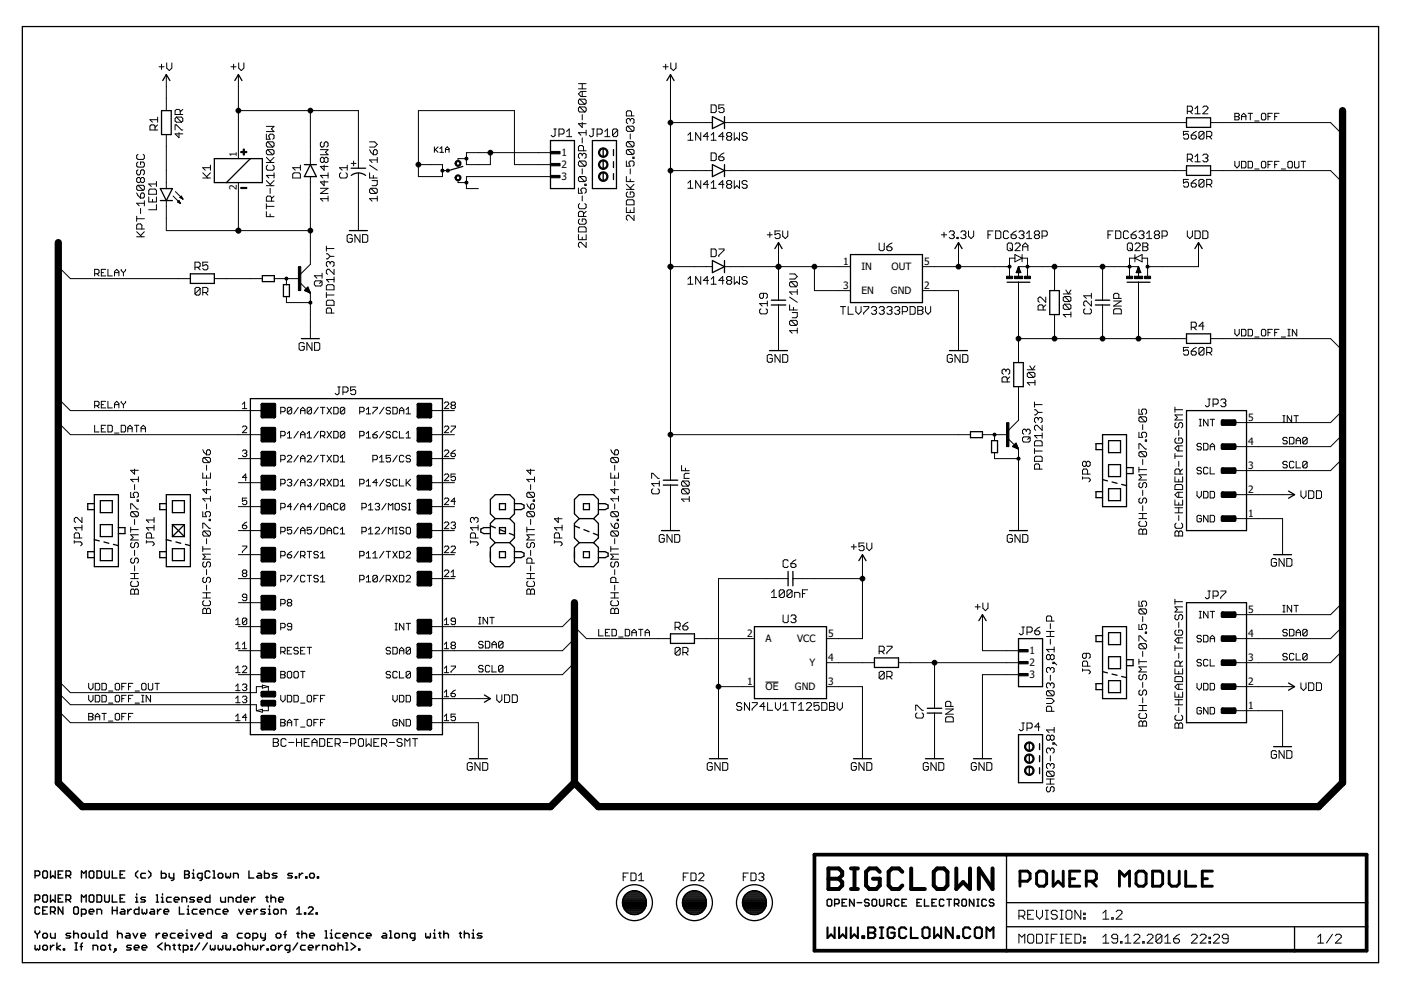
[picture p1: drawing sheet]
<svg xmlns="http://www.w3.org/2000/svg" width="297mm" height="210mm" viewBox="0 0 297 210" stroke-linecap="round" stroke-linejoin="round" font-family="sans-serif">
<defs><g id="words">
<g font-size="2.2">
<text x="50.2" y="33.3" transform="rotate(-90 50.2 33.3)">1</text>
<text x="119" y="33.1">1</text>
<text x="119" y="35.7">2</text>
<text x="50.2" y="40.3" transform="rotate(-90 50.2 40.3)">2</text>
<text x="119" y="38.2">3</text>
<text x="178.8" y="56.2">1</text>
<text x="182.7" y="57.3">IN</text>
<text x="189" y="57.3">OUT</text>
<text x="195.9" y="56.2">5</text>
<text x="178.8" y="61.3">3</text>
<text x="182.7" y="62.4">EN</text>
<text x="188.9" y="62.4">GND</text>
<text x="195.9" y="61.3">2</text>
<text x="264.7" y="89.3">5</text>
<text x="264.7" y="94.3">4</text>
<text x="264.7" y="99.4">3</text>
<text x="264.7" y="104.5">2</text>
<text x="264.7" y="109.6">1</text>
<text x="264.7" y="130">5</text>
<text x="158.4" y="135.1">2</text>
<text x="162.3" y="136.2">A</text>
<text x="169" y="136.2">VCC</text>
<text x="175.6" y="135.1">5</text>
<text x="264.7" y="135.1">4</text>
<text x="171.6" y="141.3">Y</text>
<text x="175.6" y="140.1">4</text>
<text x="218.3" y="138.7">1</text>
<text x="218.3" y="141.3">2</text>
<text x="218.3" y="143.8">3</text>
<text x="264.7" y="140.1">3</text>
<text x="158.4" y="145.2">1</text>
<text x="162.3" y="146.4">OE</text>
<text x="168.5" y="146.3">GND</text>
<text x="175.6" y="145.2">3</text>
<text x="264.7" y="145.2">2</text>
<text x="264.7" y="150.3">1</text>
</g>
</g></defs>
<g fill="none" stroke="#000" stroke-width=".3">
<path d="M7.4 185.7h.8l.2-.3v-.5l-.2-.2h-.8v1.5M7.4 190.8h.8l.2-.3v-.5l-.2-.2h-.8v1.5M7.4 197.4v.2l.5 .5M7.9 198.1v.8M8.4 192.6l-.2-.3h-.5l-.3 .3v.9l.3 .3h.5l.2-.3M8.4 197.4v.2l-.5 .5M9.1 190l.2-.2h.5l.3 .2v1l-.3 .3h-.5l-.2-.3zM9.1 193h.5M9.3 184.7h.5l.3 .2v1l-.3 .3h-.5l-.2-.3v-1zM9.3 197.9h.5l.3 .2v.5l-.3 .3h-.5l-.2-.3v-.5zM10.1 192.3h-1v1.5h1M10.7 184.7v1.5l.5-.5 .5 .5v-1.5"/>
<path d="M10.7 189.8v1.5l.5-.5 .5 .5v-1.5M10.7 193.3h.8l.2-.3v-.4l-.2-.3h-.8v1.5M10.7 197.9v.7l.2 .3h.8v-1M11.2 193.3l.5 .5M12.1 199.9v1.5M12.3 185.4h.5M12.3 190.5h.5M13.3 184.7h-1v1.5h1M13.3 189.8h-1v1.5h1M13.3 192.3v1.5l-1-1.5v1.5M14 185.7h.7l.3-.3v-.5l-.3-.2h-.7v1.5M14 190.8h.7l.3-.3v-.5l-.3-.2h-.7v1.5"/>
<path d="M14.5 185.7l.5 .5M14.5 190.8l.5 .5M15 197.9h-.8l-.2 .2 .2 .3h.5l.3 .2-.3 .3h-.7M15.6 197.4v1.5M15.6 198.1l.3-.2h.5l.2 .2v.8M15.9 192.3h.5l.2 .3v.9l-.2 .3h-.5l-.3-.3v-.9zM15.9 199.9h.5M16.2 199.9v1.5M17.3 186.2v-1.5l.5 .5 .5-.5v1.5M17.3 191.3v-1.5l.5 .4 .5-.4v1.5M17.3 193.8h.7l.3-.3v-.5l-.3-.2h-.7v1.5M17.5 199.9l-.3 .3v1.2"/>
<path d="M17.5 197.9h.5l.3 .2v.5l-.3 .3h-.5l-.2-.3v-.5zM18.9 190l.3-.2h.5l.2 .2v1l-.2 .3h-.5l-.3-.3zM18.9 193.3h1l-.2-.5h-.5l-.3 .2v.5l.3 .3h.5M18.9 197.9v.7l.3 .3h.7v-1M19.2 184.7h.5l.2 .2v1l-.2 .3h-.5l-.3-.3v-1zM20.6 184.7h.7l.2 .2v1l-.2 .3h-.7zM20.6 189.8h.7l.2 .2v1l-.2 .3h-.7zM20.6 193.8v-1h.7l.2 .2v.8M20.6 198.9h.4M20.6 197.4h.2v1.5M22.2 184.7v1.2l.2 .3h.5l.3-.3v-1.2M22.2 189.8v1.2l.2 .3h.5l.3-.3v-1.2"/>
<path d="M22.6 197.4v1.5h-.7l-.3-.3v-.5l.3-.2h.7M23.8 184.7v1.5h1M23.8 189.8v1.5h1M23.8 192.3v1.5M23.8 193h1M24.8 192.3v1.5M24.9 198.1l.3-.2h.5l.2 .2v.8M24.9 197.4v1.5M25.5 185.4h.5M25.5 190.5h.5M25.7 192.8h.5l.3 .2v.8h-.8l-.2-.3 .2-.2h.8M26.5 184.7h-1v1.5h1"/>
<path d="M26.5 189.8h-1v1.5h1M26.8 197.9h.5l.3 .2v.8h-.8l-.2-.3 .2-.2h.8M27.1 192.8v1M27.9 192.8h-.3l-.5 .5M28.2 197.9l.5 1 .5-1M28.7 191.3h.6M28.7 190.2h.3v1.1M29 189.5v.3M29.3 184.7l-.6 .5v.5l.6 .5M29.5 192.3v1.5h-.8l-.2-.3v-.5l.2-.2h.8M29.8 198.4h1v-.3l-.2-.2h-.5l-.3 .2v.5l.3 .3h.5M30.1 192.8v.7l.3 .3 .2-.3 .3 .3 .2-.3v-.7"/>
<path d="M30.8 185.2h-.7l-.3 .2v.5l.3 .3h.7M30.8 190.2h-.7l-.3 .3 .3 .3h.5l.2 .2-.2 .3h-.8M31.5 184.7l.5 .5v.5l-.5 .5M32 192.8h.5l.2 .2v.8h-.7l-.3-.3 .3-.2h.7M33.1 189.8h.3v1.5M33.1 191.3h.5M33.1 197.9v1M33.4 192.8v1M33.9 197.9h-.3l-.5 .5M34.1 192.8h-.2l-.5 .5M34.2 184.7v1.5h.8l.2-.3v-.5l-.2-.2h-.8M34.2 191.3h.5"/>
<path d="M34.2 190.2h.3v1.1M34.4 199.9l-1 .8 1 .7M34.5 189.5v.3M34.5 198.4h1l-.3-.5h-.5l-.2 .2v.5l.2 .3h.5M34.8 193.3h1l-.3-.5h-.5l-.2 .2v.5l.2 .3h.5M35 199.9v1.5M35.9 185.2v.7l.2 .3h.8M36.3 190.2h-.7l-.3 .3v.5l.3 .3h.7M36.9 185.2v1.2l-.3 .3h-.3M36.9 190.8h1.1v-.3l-.3-.3h-.5l-.3 .3v.5l.3 .3h.5M37.1 197.9h-.7l-.3 .2v.5l.3 .3h.7M37.8 198.4h1l-.3-.5h-.5l-.2 .2v.5l.2 .3h.5"/>
<path d="M38 192.3v1.5h1M38.6 191.3v-1.1h.7l.3 .3v.8M39.1 184.7h.8l.2 .2v.3l-.2 .2 .2 .3v.2l-.2 .3h-.8zM39.1 185.4h.8M39.4 198.9h.5M39.4 197.9h.2v1M39.6 197.1v.3M39.7 193.8h.5M39.7 192.8h.2v1M39.9 192v.3M40.5 197.9l.5 1 .5-1M40.8 186.2h.5"/>
<path d="M40.8 185.2h.2v1M41 184.4v.3M41.2 190.2h-.7l-.3 .3 .3 .3h.5l.2 .2-.2 .3h-.8M41.8 192.8h-.8l-.2 .2v.5l.2 .3h.8M41.9 190.8h1v-.3l-.3-.3h-.5l-.2 .3v.5l.2 .3h.5M42.1 198.4h1v-.3l-.2-.2h-.5l-.3 .2v.5l.3 .3h.5M42.3 199.9l-1 1.5M42.4 193.3h1v-.3l-.2-.2h-.5l-.3 .2v.5l.3 .3h.5M42.9 186.2h-.8l-.2-.3v-.5l.2-.2h.8v1.2l-.3 .3h-.2M44 199.9l-1 1.5M44 193.8v-1h.8l.3 .2v.8M44.5 184.9l-.2-.2h-.5l-.3 .2v1l.3 .3h.5l.2-.3"/>
<path d="M44.5 189.8v1.5h-.7l-.3-.3v-.5l.3-.3h.7M44.8 197.4v1.5h-.8l-.2-.3v-.5l.2-.2h.8M45.1 184.7h.3v1.5M45.1 186.2h.6M46.5 185.2h.5l.2 .2v.5l-.2 .3h-.5l-.3-.3v-.5zM46.7 192.8h-.7l-.3 .2v.5l.3 .3h.7M46.8 190.2v.8l.2 .3h.8v-1.1M47.3 197.9h.5l.3 .2v.8h-.8l-.2-.3 .2-.2h.8M47.3 193.3h1l-.2-.5h-.5l-.3 .2v.5l.3 .3h.5M47.9 185.2v.7l.2 .3 .3-.3 .2 .3 .3-.3v-.7M48.4 191.3v-1.1h.8l.2 .3v.8M49.5 186.2v-1h.8l.2 .2v.8"/>
<path d="M50.6 192.8l.5 1 .5-1M51.1 189.8v1.5h-.8l-.2-.3v-.5l.2-.3h.8M51.4 197.9h-.8l-.3 .2v.5l.3 .3h.8M51.7 190.8h1v-.3l-.2-.3h-.5l-.3 .3v.5l.3 .3h.5M52 199.9v1.5M52.2 197.9h.5l.3 .2v.5l-.3 .3h-.5l-.2-.3v-.5zM52.3 193.3h1v-.3l-.3-.2h-.5l-.2 .2v.5l.2 .3h.5M52.8 184.7v1.5h1M53.3 190.2v1.1M53.6 198.9h.8l.2-.3v-.5l-.2-.2h-.8v1.5M53.9 192.8v1M54.1 190.2h-.3l-.5 .6"/>
<path d="M54.7 192.8h-.3l-.5 .5M54.7 185.2h.5l.2 .2v.8h-.7l-.3-.3 .3-.2h.7M55.3 197.9v.7l.2 .3h.8M56.1 184.7v1.5h.7l.3-.3v-.5l-.3-.2h-.7M56.3 192.8h-.8l-.2 .2 .2 .3h.5l.3 .2-.3 .3h-.7M56.3 197.9v1.2l-.3 .3h-.2M56.3 190.2h.6M56.6 190v1l.3 .3M56.9 193.8h.5M56.9 192.8h.2v1M57.1 192v.3M57.4 190.5l.3-.3h.5l.2 .3v.8"/>
<path d="M57.4 189.8v1.5M58 193l.3-.2h.4l.3 .2v.5l-.3 .3h-.4l-.3-.3zM58.5 198.1l.3-.2h.5l.2 .2v.5l-.2 .3h-.5l-.3-.3zM58.7 185.2h-.7l-.3 .2 .3 .3h.5l.2 .2-.2 .3h-.8M59.1 190.8h1v-.3l-.3-.3h-.5l-.2 .3v.5l.2 .3h.5M59.6 193.8v-1h.8l.2 .2v.8M60.2 198.1h.5M60.7 197.4l-.3 .2v1.3M62 185.2h-.7l-.3 .2 .3 .3h.4l.3 .2-.3 .3h-.7M62.6 185.9h.3v.3h-.3zM62.9 193.8h1M62.9 192.8l.5-.5v1.5"/>
<path d="M62.9 197.9h.5M63.1 199.9l-1 1.5M63.2 197.6v1l.2 .3M63.5 185.2v1M64 198.1l.3-.2h.4l.3 .2v.8M64 197.4v1.5M64.2 185.2h-.2l-.5 .5M64.6 193.5h.2v.3h-.2zM64.8 185.9h.3v.3h-.3zM65.4 192.6l.2-.3h.5l.3 .3v.2l-1 1h1M65.6 198.4h1.1v-.3l-.3-.2h-.5l-.3 .2v.5l.3 .3h.5M65.9 185.2h.5l.3 .2v.5l-.3 .3h-.5l-.3-.3v-.5z"/>
<path d="M67 193.5h.3v.3h-.3zM67.3 185.9h.2v.3h-.2zM68.9 198.9h.5M68.9 197.4h.3v1.5M70 198.9h.5M70 197.9h.3v1M70.3 197.1v.3M71.7 199.9v1.5M72.1 197.9h-.7l-.3 .2v.5l.3 .3h.7M72.7 198.4h1.1v-.3l-.3-.2h-.5l-.3 .2v.5l.3 .3h.5M73.3 199.9h.3v1.5M74.4 198.9v-1h.7l.3 .2v.8"/>
<path d="M74.4 199.9l1 .8-1 .7M77 197.9h-.7l-.3 .2v.5l.3 .3h.7M77.7 198.4h1v-.3l-.3-.2h-.5l-.2 .2v.5l.2 .3h.5M81.2 197.9h.5l.3 .2v.8h-.8l-.2-.3 .2-.2h.8M82.6 198.9h.5M82.6 197.4h.2v1.5M83.7 198.1l.2-.2h.5l.3 .2v.5l-.3 .3h-.5l-.2-.3zM85.3 198.9v-1h.8l.2 .2v.8M88 198.9h-.8l-.2-.3v-.5l.2-.2h.8v1.2l-.3 .3h-.2M90.3 197.9v.7l.2 .3 .2-.3 .3 .3 .2-.3v-.7M91.9 198.9h.5M91.9 197.9h.2v1"/>
<path d="M92.1 197.1v.3M93 197.9h.5M93.2 197.6v1l.3 .3M94.1 198.1l.2-.2h.5l.3 .2v.8M94.1 197.4v1.5M97.4 197.9h.5M97.6 197.6v1l.3 .3M98.4 198.1l.3-.2h.5l.3 .2v.8M98.4 197.4v1.5M100.1 198.9h.5M100.1 197.9h.3v1M100.4 197.1v.3"/>
<path d="M102.2 197.9h-.8l-.2 .2 .2 .3h.5l.3 .2-.3 .3h-.7M175.4 190.9l.2-.2h.5l.2 .2v1l-.2 .2h-.5l-.2-.2zM177 191.6h.7l.2-.2v-.5l-.2-.2h-.7v1.4M178.5 191.4h.5M179.5 190.7h-1v1.4h1M181.1 190.7v1.4l-1-1.4v1.4M181.7 191.4h1M184.3 190.9l-.3-.2h-.5l-.2 .2v.3l.2 .2h.5l.3 .2v.3l-.3 .2h-.5l-.2-.2M184.9 190.9l.2-.2h.5l.3 .2v1l-.3 .2h-.5l-.2-.2zM186.5 190.7v1.2l.2 .2h.5l.2-.2v-1.2M188.1 191.6h.7l.2-.2v-.5l-.2-.2h-.7v1.4M188.6 191.6l.4 .5"/>
<path d="M190.6 190.9l-.2-.2h-.5l-.2 .2v1l.2 .2h.5l.2-.2M191.2 191.4h.5M192.2 190.7h-1v1.4h1M194.4 191.4h.5M195.4 190.7h-1v1.4h1M196 190.7v1.4h1M197.6 191.4h.5M198.5 190.7h-.9v1.4h.9M200.1 190.9l-.2-.2h-.5l-.2 .2v1l.2 .2h.5l.2-.2M200.8 190.7h.9M201.2 190.7v1.4M202.4 191.6h.7l.2-.2v-.5l-.2-.2h-.7v1.4"/>
<path d="M202.8 191.6l.5 .5M203.9 190.9l.3-.2h.5l.2 .2v1l-.2 .2h-.5l-.3-.2zM206.5 190.7v1.4l-1-1.4v1.4M207.1 190.7h.5M207.1 192.1h.5M207.3 190.7v1.4M209.1 190.9l-.2-.2h-.5l-.2 .2v1l.2 .2h.5l.2-.2M210.7 190.9l-.2-.2h-.5l-.2 .2v.3l.2 .2h.5l.2 .2v.3l-.2 .2h-.5l-.2-.2M7.4 200.4v.8l.3 .2 .2-.2 .3 .2 .2-.2v-.8M9.3 200.4h.5l.3 .3v.5l-.3 .2h-.5l-.2-.2v-.5zM10.7 200.4v1M11.5 200.4h-.3l-.5 .5"/>
<path d="M12.8 200.4l-.7 .5 .7 .5M13.4 201.2h.3v.2h-.3zM15.9 201.4h.5M17 200.7h.5M19.7 201.4v-1h.8l.2 .3v.7M21.4 200.7l.2-.3h.5l.3 .3v.5l-.3 .2h-.5l-.2-.2zM23 200.4h.5M23.3 200.2v1l.2 .2M24.3 201.2h.3v.2h-.3zM24.6 201.4l-.5 .5M27.8 200.4h-.7l-.3 .3 .3 .2h.5l.2 .3-.2 .2h-.8M28.5 200.9h1l-.3-.5h-.5l-.2 .3v.5l.2 .2h.5"/>
<path d="M30.1 200.9h1v-.2l-.2-.3h-.5l-.3 .3v.5l.3 .2h.5M35 200.7l.3-.3h.5l.2 .3v.7M36.7 200.4h.5M36.9 200.2v1l.3 .2M37.8 200.4h.5M38 200.2v1l.3 .2M38.9 201.4h.7l.3-.2v-.5l-.3-.3h-.7v1.5M40.5 200.4h.2v.3h-.2zM40.5 201.2h.2v.2h-.2zM44.6 200.4v.8l.3 .2 .2-.2 .3 .2 .2-.2v-.8M46.2 200.4v.8l.3 .2 .2-.2 .3 .2 .2-.2v-.8M47.9 200.4v.8l.2 .2 .3-.2 .2 .2 .3-.2v-.8"/>
<path d="M49.5 201.2h.3v.2h-.3zM50.6 200.4h.5l.3 .3v.5l-.3 .2h-.5l-.3-.2v-.5zM52 200.7l.2-.3h.5l.3 .3v.7M53.6 200.4v.8l.3 .2 .2-.2 .3 .2 .2-.2v-.8M55.3 200.4v1M56 200.4h-.2l-.5 .5M56.6 201.2h.3v.2h-.3zM57.7 200.4h.5l.2 .3v.5l-.2 .2h-.5l-.3-.2v-.5zM59.1 200.4v1M59.8 200.4h-.2l-.5 .5M61.4 201.4h-.7l-.2-.2v-.5l.2-.3h.7v1.3l-.2 .2h-.2M64.7 200.4h-.7l-.3 .3v.5l.3 .2h.7"/>
<path d="M65.4 200.9h1v-.2l-.3-.3h-.5l-.2 .3v.5l.2 .2h.5M67 200.4v1M67.8 200.4h-.3l-.5 .5M68.4 201.4v-1h.7l.3 .3v.7M70.3 200.4h.5l.2 .3v.5l-.2 .2h-.5l-.3-.2v-.5zM71.7 200.7l.2-.3h.5l.3 .3v.7M73.3 201.4h.5M76 201.2h.3v.2h-.3z"/>
</g>
<g fill="none" stroke="#000" stroke-width=".21">
<path d="M33.7 14.2h1.1M34.2 13.6v1.1M35.3 15.8v7.7M35.3 13.3v1.1l.6 .6 .5-.6v-1.1M49 14.2h1.1M49.5 13.6v1.1M50.5 15.8v17.8M50.6 13.3v1.1l.6 .6 .5-.6v-1.1M122.6 18.8h1.7M122.6 17.7h1.7M123.4 17.7v1.1M123.4 19.4v1.1"/>
<path d="M124.3 19.4h-1.1l-.6 .5 .6 .6h1.1M140.6 14.2h1.1M141.1 13.6v1.1M142.2 15.8v86M142.2 13.3v1.1l.6 .6 .5-.6v-1.1M29.3 32.7l-.3 .3v.5l.3 .3h1.1l.2-.3v-.5l-.2-.3M29.3 34.4l-.3 .2v.6l.3 .2h1.1l.2-.2v-.6l-.2-.2h-.6v.5M29.3 36l-.3 .3v.5l.3 .3h.2l.3-.3v-.5l.3-.3h.3l.2 .3v.5l-.2 .3M29.3 39.3l-.3 .2v.6l.3 .3h1.1M29.3 39.3h1.1l.2 .2v.6l-.2 .3M29.3 39.3l1.1 1.1M29.8 37.9l-.3-.3h-.2l-.3 .3v.6l.3 .2h.2l.3-.2"/>
<path d="M29.8 37.9v.6M29.8 37.9l.3-.3h.3l.2 .3v.6l-.2 .2h-.3l-.3-.2M32.9 27.6v-.9l-.3-.2h-.6l-.2 .2v.9h1.6M33.2 38.5v1M33.2 39h-1.7l.6 .5M33.4 26.5l-.5 .5M33.4 25.4h-1.6l.5 .5M33.4 24.8v1.1M35.3 28.5v11.5M37.1 27.6v-1.1h.3l1.1 1.1h.3M37.4 24.8l-.3 .3v.6l.3 .2h1.1M37.4 24.8h1.1l.3 .3v.6l-.3 .2"/>
<path d="M37.4 24.8l1.1 1.1M38 28.1v1.1l-.9-.8h1.7M38.2 24.3v-.8l-.2-.3h-.6l-.3 .3v.8h1.7M38.8 23.2l-.6 .5M43 37.7h1.6M43 36.6l1.1 1.1M44.6 35v1.1M44.6 36.6l-.8 .9M44.6 35.6h-1.6l.5 .5M50.5 23.5h25.5v12.2M50.5 38.7v10.2M56.5 28.4v1.1h.8l-.3-.5v-.3l.3-.3h.5l.3 .3v.6l-.3 .2"/>
<path d="M56.5 39.4h1.6M56.5 38.3l1.1 1.1M56.5 34.5h1.6M56.5 33.4l1.1 1.1M56.5 26.8h1.6l-.5 .5 .5 .6h-1.6M56.7 30.1l-.2 .3v.5l.2 .3h1.1M56.7 31.7l-.2 .3v.5l.2 .3h1.1M56.7 35l-.2 .3v.5l.2 .3h1.1l.3-.3v-.5l-.3-.3M56.7 30.1h1.1l.3 .3v.5l-.3 .3M56.7 31.7h1.1l.3 .3v.5l-.3 .3M56.7 31.7l1.1 1.1M56.7 30.1l1.1 1.1"/>
<path d="M57.3 39.9v1.1M58.1 38.3l-.8 .8M58.1 37.2h-1.6l.5 .5M58.1 36.6v1.1M58.1 33.4l-.8 .8M62.1 36.9l.2-.3h1.1l.3 .3v.8h-1.6zM63.7 35.6h-1.6l.5 .5M63.7 35v1.1M65.8 23.5v11.4M65.8 37.4v18.6l-2.3 2.3M67.9 31.7h1.7l-.6 .6 .6 .5h-1.7M67.9 39.9h1.7l-1.7 1.1h1.7"/>
<path d="M68.2 30.1l-.3 .3v.5l.3 .3h.3l.2-.3v-.5l.3-.3h.3l.3 .3v.5l-.3 .3M68.7 33.6l-.2-.2h-.3l-.3 .2v.6l.3 .3h.3l.2-.3M68.7 33.6l.3-.2h.3l.3 .2v.6l-.3 .3h-.3l-.3-.3M68.7 38.3v1.1l-.8-.8h1.7M68.7 33.6v.6M68.7 35v1.1l-.8-.8h1.7M69.6 37.2h-1.7l.6 .5M69.6 36.6v1.1M72.3 36.6l-.3 .3v.6l.3 .2h1l.3-.2v-.6l-.3-.3M73.6 35.6h-1.6l.5 .5M73.6 35v1.1M74.5 34.6h1"/>
<path d="M75 34.1v1.1M76 36.7v12.2M78.4 30.1h1l.6 .5-.6 .6h-1M78.4 36.6v1.1h1.6M78.4 35l1.6 1.1M78.4 31.7l.2 .6 .6 .5M78.6 39.9l-.2 .3v.5l.2 .3h1.1M78.6 39.9h1.1l.3 .3v.5l-.3 .3M78.6 39.9l1.1 1.1M78.9 38.3h1.1v.8l-.3 .3h-.8M79.2 32l.2-.3h.3l.3 .3v.5l-.3 .3h-.5zM79.2 37.2v.5"/>
<path d="M80 33.4v1.1M80 33.9h-1.6l.5 .6M88.7 34.9h5.1v2.5h-5.1v-13.9h20.4v11.4h7.6M92.1 31.1v1.2M92.3 31.7l.6 .6M92.9 31.1l-.8 .8M93.3 31.5l.4-.4v1.2M93.3 32.3h.7M93.8 36.2h1.3M94.4 31.7h.8M94.4 32.3v-.8l.4-.4 .4 .4v.8M97.1 38.2v.5h1.8"/>
<path d="M98.9 33.6h-1.8v.5M104 32.4v2.5h-5.1v-2.5h17.8M116.7 37.4h-17.8v2.6h2.5M117.4 27.3h.5M117.7 27.3v1.4l-.3 .3h-.3l-.2-.3M118.5 28.4h.8l.3-.2v-.6l-.3-.3h-.8v1.7M120.1 29h1.1M120.1 27.9l.6-.6v1.7M122.6 39.9v1.1h.8l-.2-.6v-.2l.2-.3h.6l.3 .3v.5l-.3 .3M122.9 21h1.1l.3 .3v.5l-.3 .3M122.9 22.7h1.1l.3 .2v.6l-.3 .2M122.9 34.1h1.1l.3 .3v.6l-.3 .2"/>
<path d="M122.9 37.4h1.1l.3 .3v.5l-.3 .3M122.9 21l-.3 .3v.5l.3 .3h1.1M122.9 22.7l-.3 .2v.6l.3 .2h1.1M122.9 34.1l-.3 .3v.6l.3 .2h1.1M122.9 37.4l-.3 .3v.5l.3 .3h1.1M122.9 37.4l1.1 1.1M122.9 34.1l1.1 1.1M122.9 22.7l1.1 1M122.9 21l1.1 1.1M123.4 32.8l.3-.3h.3l.3 .3v.5l-.3 .3M123.4 32.8l-.2-.3h-.3l-.3 .3v.5l.3 .3M123.4 24.3v1.1"/>
<path d="M123.4 26v1l-.8-.8h1.7M123.4 29.2v1.1M123.4 32.8v.2M123.4 35.8v1.1M123.7 32v-.9l-.3-.2h-.5l-.3 .2v.9h1.7M124 39.1h.3v.2h-.3zM124.3 27.6v1.1M124.3 28.1h-1.7l.6 .6M125.5 27.3h.5M125.8 27.3v1.4l-.3 .3h-.3l-.3-.3M126.6 28.4h.8l.3-.2v-.6l-.3-.3h-.8v1.7M128.2 29h1.1"/>
<path d="M128.2 27.9l.6-.6v1.7M131 27.6v1.1l-.3 .3h-.6l-.2-.3M131 27.6l-.3-.3h-.6l-.2 .3v1.1M131 27.6l-1.1 1.1M132.8 37.4v1.1h1.6M132.8 34.1v1.1h.8l-.3-.5v-.3l.3-.3h.6l.2 .3v.6l-.2 .2M132.8 39.1l1.1 1.1M133.1 30h1.1l.2 .3v.6l-.2 .2M133.1 26.8l-.3 .2v.6l.3 .3h1.1M133.1 26.8h1.1l.2 .2v.6l-.2 .3M133.1 31.7h1.1l.2 .3v.5l-.2 .3M133.1 30l-.3 .3v.6l.3 .2h1.1"/>
<path d="M133.1 31.7l-.3 .3v.5l.3 .3h1.1M133.1 31.7l1.1 1.1M133.1 30l1.1 1.1M133.1 26.8l1.1 1.1M133.6 25.4l.3-.3h.3l.2 .3v.6l-.2 .2M133.6 25.4l-.3-.3h-.2l-.3 .3v.6l.3 .2M133.6 25.4v.3M133.6 28.4v1.1M133.6 35.8v1.1M133.6 38v.5M133.9 24.6v-.9l-.3-.2h-.5l-.3 .2v.9h1.6M134.2 33.3h.2v.3h-.2z"/>
<path d="M134.4 39.1l-.8 .8M142.2 36.2h8.8M142.2 26h8.8M145.8 39.9h1.1M145.8 28.6l.6-.5v1.6M145.8 38.8l.6-.5v1.6M145.8 29.7h1.1M148.6 28.1v1.6l-1.1-1.6v1.6M148.6 38.3v1.6l-1.1-1.6v1.6M150.2 28.9h-1.1l.8-.8v1.6M150.2 39.1h-1.1l.8-.8v1.6M150.8 39.9h1"/>
<path d="M150.8 29.7h1M150.8 28.6l.5-.5v1.6M150.8 38.8l.5-.5v1.6M150.8 22.2h.8l.2 .3v1.1l-.2 .3h-.8zM150.8 32.4h.8l.2 .3v1.1l-.2 .3h-.8zM152.4 33.3h.8l.3 .2v.3l-.3 .3h-.5l-.3-.3zM153.5 28.9h-1.1l.8-.8v1.6M153.5 39.1h-1.1l.8-.8v1.6M153.5 22.2h-1.1v.9l.6-.3h.2l.3 .3v.5l-.3 .3h-.5l-.3-.3M153.5 32.4l-.5 .3-.6 .6M153.6 36.2h98M153.6 26h98"/>
<path d="M154.3 39.1l-.2 .3v.2l.2 .3h.6l.2-.3v-.2l-.2-.3M154.3 39.1l-.2-.3v-.3l.2-.2h.6l.2 .2v.3l-.2 .3M154.3 28.9l-.2 .3v.3l.2 .2h.6l.2-.2v-.3l-.2-.3M154.3 28.9h.6M154.3 28.9l-.2-.3v-.2l.2-.3h.6l.2 .3v.2l-.2 .3M154.3 39.1h.6M155.7 28.1v1.6l.5-.5 .6 .5v-1.6M155.7 38.3v1.6l.5-.5 .6 .5v-1.6M158.4 38.5l-.3-.2h-.5l-.3 .2v.3l.3 .3h.5l.3 .3v.2l-.3 .3h-.5l-.3-.3M158.4 28.4l-.3-.3h-.5l-.3 .3v.2l.3 .3h.5l.3 .3v.3l-.3 .2h-.5l-.3-.2M251.7 23.6h.8l.3-.3v-.5l-.3-.3h-.8v1.6M251.7 33.8h.8l.3-.3v-.5l-.3-.3h-.8v1.6"/>
<path d="M252 27.9h-1.1v.8l.6-.3h.2l.3 .3v.5l-.3 .3h-.5l-.3-.3M252 38h-1.1v.8l.6-.2h.2l.3 .2v.6l-.3 .3h-.5l-.3-.3M252.3 23.6l.5 .5M252.3 33.8l.5 .5M252.6 28.7h.8l.2 .2v.3l-.2 .3h-.6l-.2-.3zM252.6 38.8h.8l.2 .3v.3l-.2 .3h-.6l-.2-.3zM253.4 23.1l.5-.6v1.6M253.4 33.2l.5-.5v1.6M253.4 24.1h1.1M253.4 34.3h1.1M253.6 27.9l-.5 .2-.5 .6M253.6 38l-.5 .3-.5 .5"/>
<path d="M255 22.8l.3-.3h.5l.3 .3v.3l-1.1 1h1.1M255 33l.3-.3h.5l.3 .3v.2l-.3 .3M255.3 28.1l-.3-.2h-.5l-.3 .2v1.1M255.3 28.1v1.1l-.3 .3h-.5l-.3-.3M255.3 38.3l-.3-.3h-.5l-.3 .3v1.1M255.3 38.3v1.1l-.3 .3h-.5l-.3-.3M255.3 28.1l-1.1 1.1M255.3 38.3l-1.1 1.1M255.5 33.5h.3M255.8 33.5l.3 .3v.2l-.3 .3h-.5l-.3-.3M255.8 28.9h.8l.3-.2v-.6l-.3-.2h-.8v1.6M255.8 39.1h.8l.3-.3v-.5l-.3-.3h-.8v1.7"/>
<path d="M256.4 28.9l.5 .6M256.4 39.1l.5 .6M256.7 36.2h25.4l2.5 2.5M256.7 26h25.4l2.5 2.5M261.8 24h.7l.2 .3-.2 .4 .2 .5-.2 .2h-.7zM261.8 34.2v.9l.5 .5 .4-.5v-.9M261.8 24.7h.7M263.2 25.4v-.9l.5-.5 .5 .5v.9M263.2 34.2h.7l.3 .2v1l-.3 .2h-.7zM263.2 24.7h1M264.6 34.2h.7l.3 .2v1l-.3 .2h-.7zM264.6 24h1"/>
<path d="M265.1 24v1.4M266 35.8h1M266 25.7h1M267.4 24.3l.3-.3h.4l.3 .3v.9l-.3 .2h-.4l-.3-.2zM267.4 34.4l.3-.2h.4l.3 .2v1l-.3 .2h-.4l-.3-.2zM268.8 34.9h.5M268.8 24.7h.5M269.8 24h-1v1.4M269.8 34.2h-1v1.4M270.3 34.9h.4M270.3 24.7h.4M271.2 24h-.9v1.4"/>
<path d="M271.2 34.2h-.9v1.4M271.7 35.8h.9M273 34.4l.3-.2h.5l.2 .2v1l-.2 .2h-.5l-.3-.2zM274.5 34.2v1.2l.2 .2h.5l.2-.2v-1.2M275.9 34.2h.9M276.3 34.2v1.4M12.4 56.5l2.5 2.6h25.5M20.1 58h.7l.2-.2v-.5l-.2-.2h-.7v1.4M20.5 58l.5 .5M21.5 57.8h.4M22.4 57.1h-.9v1.4h.9M22.9 57.1v1.4h.9"/>
<path d="M24.3 57.8h.9M24.3 58.5v-.9l.4-.5 .5 .5v.9M25.7 57.1v.2l.5 .5M26.2 57.8v.7M26.6 57.1v.2l-.4 .5M29 50.2h1.6M29 49.1l1.1 1.1M29 45.8v1.1M29 46.4h1.6M29 40.9l.3 .6 .5 .5M29.8 41.2l.3-.3h.3l.2 .3v.5l-.2 .3h-.6zM29.8 44.2v1.1"/>
<path d="M30.1 48.6v-.8l-.3-.3h-.5l-.3 .3v.8h1.6M30.6 49.1l-.8 .8M30.6 43.1h-1.6l.5 .5M30.6 42.6v1M31.5 41.7v1.1h1.7v-1.1M31.8 40.1h1.1l.3 .3v.8h-1.7v-.8zM32.3 42.3v.5M33.2 43.4v1.1h-1.7M35.3 42.5v6.4h30.5M36.7 41.6l1.6 1.6M37.2 40.6l1.6 1.6M37.7 42.8l.6 .4"/>
<path d="M37.9 42.6l.1-.1 .3 .7M37.9 42.6l-.2 .2M37.9 42.6l.4 .6M38.1 41.9l.4-.3 .3 .6zM38.2 41.8l.6 .4M38.4 41.7l.4 .5M41.3 56.7h.9l.2-.3v-.5l-.2-.3h-.9v1.6M41.9 56.7l.5 .5M44.1 55.6h-1.1v.8l.8-.3 .3 .3v.5l-.3 .3h-.5l-.3-.3M45.4 59.1h10.2M56.5 44.9v1h1.6M56.5 43.2v1.1"/>
<path d="M56.5 43.8h1.6M57.3 45.4v.5M57.6 42.7v-.9l-.3-.2h-.6l-.2 .2v.9h1.6M58.1 41.6l-.5 .5M58.2 59.1h5.1M60.7 59.1v1.2M63.5 59.8l2.3 2.3M66.9 59.5h1.1l.3 .3v.6l-.3 .2h-1.1l-.2-.2v-.6zM68.3 57.9v1.1M68.3 59.5l-.6 .6M68.3 58.5h-1.6l.5 .5M69.2 52.2v1.1"/>
<path d="M69.2 53.8h.3l.5 .6M69.2 52.7h1.6M69.6 42.1h-1.7l.6 .6M69.6 41.6v1.1M70 55.7l-.3-.2h-.2l-.3 .2v.6l.3 .2M70 55.7l.3-.2h.2l.3 .2v.6l-.3 .2M70 55.7v.3M70 54.4l-.5 .5h-.3M70 54.4h.8M70.8 57.1v1.1l-1.1-1.1h-.2l-.3 .3v.5l.3 .3M70.8 58.7v1.1M70.8 59.3h-1.6l.5 .5"/>
<path d="M74.7 50l-.3-.3h-.5l-.3 .3v1.1l.3 .3h.5l.3-.3v-.6h-.6M76.3 49.7v1.7l-1.1-1.7v1.7M76.9 49.7h.8l.3 .3v1.1l-.3 .3h-.8zM80 42.1h-1.6l.5 .6M80 41.6v1.1M122.6 49.7v1.1h1.7v-1.1M122.9 43.2l-.3 .2v.6l.3 .3h1.1l.3-.3v-.6l-.3-.2M122.9 46.4l-.3 .3v.6l.3 .2h1.1l.3-.2v-.6l-.3-.3h-.6v.6M122.9 48.1h1.1l.3 .3v.8h-1.7v-.8zM123.4 41.5v1.1M123.4 50.3v.5M123.7 45.9v-.8l-.3-.3h-.5l-.3 .3v.8h1.7"/>
<path d="M124.3 51.4v1.1l-1.1-1.1h-.3l-.3 .2v.6l.3 .3M124.3 44.8l-.6 .6M132.8 42.6l.3-.2h1.1l.2 .2v.8h-1.6zM132.8 44v1.1h1.6v-1.1M132.8 40.2h1.6M133.1 40.7l-.3 .3v.5l.3 .3h1.1l.2-.3v-.5l-.2-.3h-.6v.6M133.6 44.5v.6M134.4 45.6v1.1l-1.1-1.1h-.2l-.3 .3v.5l.3 .3M142.2 56.5h8.8M145.8 59.2l.6-.6v1.7M148.6 58.6v1.7l-1.1-1.7v1.7M150.2 59.5h-1.1l.8-.9v1.7"/>
<path d="M150.8 59.2l.5-.6v1.7M150.8 52.8h.8l.2 .3v1l-.2 .3h-.8zM152.4 52.8h1.1v.3l-1.1 1v.3M153.5 59.5h-1.1l.8-.9v1.7M153.6 56.5h26.7M154.3 59.5l-.2-.3v-.3l.2-.3h.6l.2 .3v.3l-.2 .3M154.3 59.5l-.2 .2v.3l.2 .3h.6l.2-.3v-.3l-.2-.2M154.3 59.5h.6M155.7 58.6v1.7l.5-.6 .6 .6v-1.7M158.4 58.9l-.3-.3h-.5l-.3 .3v.3l.3 .3h.5l.3 .2v.3l-.3 .3h-.5l-.3-.3M162.7 49.8h1M163.2 49.2v1.1"/>
<path d="M165.1 51.4v12.2M165.4 49h-1.1v.8l.5-.3h.3l.3 .3v.5l-.3 .3h-.5l-.3-.3M165.9 49v1.1l.6 .5 .5-.5v-1.1M167.4 58.1h1.1l.5 .5-.5 .6h-1.1M167.7 59.7h1.1l.2 .3v.5l-.2 .3M167.7 59.7l-.3 .3v.5l.3 .3h1.1M167.7 59.7l1.1 1.1M172.7 56.5v5.1h7.6M186.4 51.5v1.4l.3 .2h.5l.3-.2v-1.4M188 52.3h.8l.3 .3v.3l-.3 .2h-.5l-.3-.2zM189.1 51.5l-1.1 .8M195.6 56.5h18.4"/>
<path d="M199.6 49.8h1.1M200.2 49.2v1.1M201.3 49.2l.2-.2h.6l.2 .2v.3l-.2 .3M201.8 49.8h.3M202.1 49.8l.2 .3v.2l-.2 .3h-.6l-.2-.3M202.9 50.3h.3v.3h-.3zM203.2 51.4v5.1M203.7 49.2l.3-.2h.5l.3 .2v.3l-.3 .3M204.3 49.8h.2M204.5 49.8l.3 .3v.2l-.3 .3h-.5l-.3-.3M205.3 49v1.1l.6 .5 .5-.5v-1.1M209.5 49.8h.5"/>
<path d="M210.5 49h-1v1.6M211.1 49h.8l.3 .2v1.1l-.3 .3h-.8zM213.8 49.2l-.2-.2h-.6l-.3 .2v1.1l.3 .3h.6l.2-.3M213.8 51.5h.6l.3 .3v1.1l-.3 .2h-.6l-.2-.2v-1.1zM214.1 52.6l.6 .5M214.4 49.8h.8l.3 .3v.2l-.3 .3h-.5l-.3-.3zM215.2 54l1.5 .7-1.5 .8zM215.2 54.7h-1.2v3.8M215.2 51.8l.3-.3h.5l.3 .3v.2l-1.1 1.1h1.1M215.5 49l-.6 .2-.5 .6M215.9 56.5l.6 1.3h-1.1zM215.9 56.5h25.5"/>
<path d="M215.9 56.5v2.1M215.9 59.8v17.1M215.9 56.5l-.3 1.3M215.9 56.5l-.2 1.3M215.9 56.5l-.1 1.3M215.9 56.5l.2 1.3M215.9 56.5l.3 1.3M215.9 56.5l.4 1.3M216 49.2l.3-.2h.5l.3 .2v.3l-.3 .3M216.6 49.8h.2M216.7 54.7h1.1v3.9M216.7 54v1.5"/>
<path d="M216.8 49.8l.3 .3v.2l-.3 .3h-.5l-.3-.3M216.8 53.1v-1.1l.6-.5 .5 .5v1.1M216.8 52.3h1.1M217.7 50.6h1.1M217.7 49.5l.5-.5v1.6M219.6 49.8l-.3 .3v.2l.3 .3h.5l.3-.3v-.2l-.3-.3M219.6 49.8l-.3-.3v-.3l.3-.2h.5l.3 .2v.3l-.3 .3M219.6 49.8h.5M220.9 50.1h.9l.2-.3v-.6l-.2-.2h-.9v1.6M223.6 56.5v5.1M233.8 56.5v7.1M234.9 49.8h.6"/>
<path d="M236 49h-1.1v1.6M236.5 49h.9l.2 .2v1.1l-.2 .3h-.9zM239 51.8l.3-.3h.5l.3 .3v1.1l-.3 .2h-.5l-.3-.2zM239.3 49.2l-.3-.2h-.5l-.3 .2v1.1l.3 .3h.5l.3-.3M239.5 52.6l.6 .5M239.8 49.8h.8l.3 .3v.2l-.3 .3h-.5l-.3-.3zM240.6 54.7h-1.1v3.9M240.6 54.7l1.5-.7v1.5zM240.6 54v1.5M240.6 51.8l.3-.3h.6l.2 .3v.2l-1.1 1.1h1.1M240.9 49l-.5 .2-.6 .6M241.4 56.5l.5 1.3h-1z"/>
<path d="M241.4 56.5v2.1M241.4 59.8v12M241.4 56.5l.4 1.3M241.4 56.5l.2 1.3M241.4 56.5l.1 1.3M241.4 56.5l-.1 1.3M241.4 56.5l-.3 1.3M241.4 56.5l-.4 1.3M241.5 49.2l.2-.2h.6l.2 .2v.3l-.2 .3M242 49.8h.3M242.1 54.7h1.2v3.8M242.3 49.8l.2 .3v.2l-.2 .3h-.6l-.2-.3"/>
<path d="M242.3 51.5h.8l.3 .3v.2l-.3 .3 .3 .3v.3l-.3 .2h-.8zM242.3 52.3h.8M243.1 50.6h1.1M243.1 49.5l.5-.5v1.6M245 49.8l-.2 .3v.2l.2 .3h.6l.2-.3v-.2l-.2-.3M245 49.8l-.2-.3v-.3l.2-.2h.6l.2 .2v.3l-.2 .3M245 49.8h.6M246.4 50.1h.8l.3-.3v-.6l-.3-.2h-.8v1.6M251.7 49v1.1l.6 .5 .5-.5v-1.1M253.4 49h.8l.3 .2v1.1l-.3 .3h-.8zM254.1 51.4v5.1h-10.8M255 49h.8l.3 .2v1.1l-.3 .3h-.8z"/>
<path d="M42.4 61.2v1.1l-.2 .3h-.6l-.3-.3M42.4 61.2l-.2-.3h-.6l-.3 .3v1.1M42.4 61.2l-1.1 1.1M43 62h.8l.3-.3v-.5l-.3-.3h-.8v1.7M43.5 62l.6 .6M60.7 62.9v1.3h5.1M64.5 72.9l-.3-.3h-.5l-.3 .3v1.1l.3 .3h.5l.3-.3v-.6h-.5M64.6 61.6l1.2 .5M64.7 61.5l1.1 .6M64.7 61.4l1.1 .7M64.8 61.4l1 .7M64.9 61.3l.9 .8"/>
<path d="M65 61.2l.8 .9M65 61.1l.8 1M65.1 61l.7 1.1M65.2 61l.6 1.1M65.2 60.9l.6 1.2M65.3 60.9l.5 1.2-1.3-.5zM65.8 62.1v9.7M66.1 72.6v1.7l-1-1.7v1.7M66.7 72.6h.8l.3 .3v1.1l-.3 .3h-.8zM69.2 62v1.1M69.2 62.5h1.6M69.5 60.4h1l.3 .2v.8h-1.6v-.8z"/>
<path d="M69.5 63.6h1l.3 .3v.8h-1.6v-.8zM70.3 66.4v-.8l-.3-.3h-.5l-.3 .3v.8h1.6M145.8 60.3h1.1M150.8 60.3h1M161.3 65.5l-.2 .2v.6l.2 .2h1.1l.3-.2v-.6l-.3-.2M161.9 62.2v.8l-.3 .3h-.3l-.2-.3v-.6l.2-.2h1.1l.3 .2v.6l-.3 .3M162.7 63.8v1.1M162.7 64.4h-1.6l.5 .5M163.7 75.5l-.2-.3h-.6l-.2 .3v1l.2 .3h.6l.2-.3v-.5h-.5M165.1 64.7v9.6M165.4 75.2v1.6l-1.1-1.6v1.6M165.9 75.2h.9l.2 .3v1l-.2 .3h-.9z"/>
<path d="M167.4 64.6v1.1h1.6M167.4 63l1.6 1.1M167.7 67.9h1.1l.2 .3v.5l-.2 .3M167.7 67.9l-.3 .3v.5l.3 .3h1.1M167.7 67.9l1.1 1.1M168 66.3h1v.8l-.2 .3h-.8M168.2 65.2v.5M169 70.1h-1.6l.6 .6M169 61.4v1M169 69.6v1.1M169 61.9h-1.6l.6 .5M178.2 65h1.1"/>
<path d="M178.7 65v1.6M179.8 65v1.6h1.1M181.5 65v1.1l.5 .5 .6-.5v-1.1M183.1 65h1.1v.3l-1.1 1.1v.2M184.7 65.3l.3-.3h.6l.2 .3v.3l-.2 .2M185.3 65.8h.3M185.6 65.8l.2 .3v.3l-.2 .2h-.6l-.3-.2M186.4 65.3l.3-.3h.5l.3 .3v.3l-.3 .2M186.9 65.8h.3M187.2 65.8l.3 .3v.3l-.3 .2h-.5l-.3-.2M188 65.3l.3-.3h.5l.3 .3v.3l-.3 .2M188.6 65.8h.2"/>
<path d="M188.8 65.8l.3 .3v.3l-.3 .2h-.5l-.3-.2M189.7 65.3l.2-.3h.6l.3 .3v.3l-.3 .2M190.2 65.8h.3M190.5 65.8l.3 .3v.3l-.3 .2h-.6l-.2-.2M191.3 66.1h.8l.3-.3v-.5l-.3-.3h-.8v1.6M193 65h.8l.2 .3v1.1l-.2 .2h-.8zM194.6 65h.8l.3 .3v.3l-.3 .2 .3 .3v.3l-.3 .2h-.8zM194.6 65.8h.8M195.6 61.6h7.6v12.7M196.2 65v1.1l.6 .5 .5-.5v-1.1M201.9 75.5l-.2-.3h-.6l-.3 .3v1l.3 .3h.6l.2-.3v-.5h-.5M203.6 75.2v1.6l-1.1-1.6v1.6"/>
<path d="M204.1 75.2h.8l.3 .3v1l-.3 .3h-.8zM213.3 78.5l-.3-.2h-.3l-.3 .2v.6l.3 .3M213.3 78.5l.3-.2h.2l.3 .2v.6l-.3 .3M213.3 78.5v.3M214.1 79.9l-.5 .6M215.9 71.8h35.7M217.8 78.4h1.6M218.1 79h1.1l.2 .2v.6l-.2 .2M218.1 79l-.3 .2v.6l.3 .2h1.1M218.1 79l1.1 1M218.3 77.6l.6 .8 .5-.8M221.2 65.7v-.8l-.3-.3h-.5l-.3 .3v.8h1.6"/>
<path d="M221.7 63v1.1l-1.1-1.1h-.2l-.3 .3v.5l.3 .3M221.7 64.6l-.5 .6M223.6 66.7v5.1M225.4 62.3h1.7M225.7 62.9h1.1l.3 .2v.6l-.3 .2M225.7 64.5h1.1l.3 .3v.5l-.3 .3M225.7 64.5l-.3 .3v.5l.3 .3h1.1M225.7 62.9l-.3 .2v.6l.3 .2h1.1M225.7 64.5l1.1 1.1M225.7 62.9l1.1 1M226 61.5l.5 .8 .6-.8M227.1 66.7h-1.7l.6 .5"/>
<path d="M227.1 66.1v1.1M230 65.5l-.2 .2v.6l.2 .2h1.1l.3-.2v-.6l-.3-.2M231.4 63.8v1.1l-1.1-1.1h-.3l-.2 .3v.5l.2 .3M231.4 62.2v1.1M231.4 62.7h-1.6l.5 .6M233.8 64.7v7.1M236.1 65.7l.3-.2h1.1l.2 .2v.8h-1.6zM236.1 63.8h1.6l-1.6 1.1h1.6M237.2 63.3v-.9l-.3-.2h-.5l-.3 .2v.9h1.6M252 73.7h-1.1v.8l.6-.3h.2l.3 .3v.5l-.3 .3h-.5l-.3-.3M252.6 69.4h.8l.2-.3v-.5l-.2-.3h-.8v1.6M252.6 74.5h.8l.2 .2v.3l-.2 .3h-.6l-.2-.3z"/>
<path d="M253.1 69.4l.5 .5M253.6 73.7l-.5 .2-.5 .6M255.3 73.9l-.3-.2h-.5l-.3 .2v1.1M255.3 73.9v1.1l-.3 .3h-.5l-.3-.3M255.3 73.9l-1.1 1.1M255.3 69.1h-1.1l.8-.8v1.6M255.8 74.7h.8l.3-.2v-.6l-.3-.2h-.8v1.6M256.4 74.7l.5 .6M256.7 71.8h25.4l2.5 2.5M261.8 69.8v1l.5 .4 .4-.4v-1M263.2 69.8h.7l.3 .3v.9l-.3 .2h-.7zM264.6 69.8h.7l.3 .3v.9l-.3 .2h-.7z"/>
<path d="M266 71.5h1M267.4 70.1l.3-.3h.4l.3 .3v.9l-.3 .2h-.4l-.3-.2zM268.8 70.5h.5M269.8 69.8h-1v1.4M270.3 70.5h.4M271.2 69.8h-.9v1.4M271.7 71.5h.9M273 71.2h.5M273 69.8h.5M273.3 69.8v1.4M274.9 69.8v1.4l-.9-1.4v1.4M12.4 84.5l2.5 2.6h40.7"/>
<path d="M12.4 89.6l2.5 2.6h40.7M20.1 86h.7l.2-.2v-.5l-.2-.2h-.7v1.4M20.1 90.2v1.4h.9M20.5 86l.5 .5M21.5 85.8h.4M21.5 90.9h.4M22.4 90.2h-.9v1.4h.9M22.4 85.1h-.9v1.4h.9M22.9 90.2h.7l.2 .2v1l-.2 .2h-.7zM22.9 85.1v1.4h.9M24.3 85.8h.9M24.3 86.5v-.9l.4-.5 .5 .5v.9"/>
<path d="M24.3 91.8h.9M25.7 90.2h.7l.2 .2v1l-.2 .2h-.7zM25.7 85.1v.2l.5 .5M26.2 85.8v.7M26.6 85.1v.2l-.4 .5M27.1 90.9h.9M27.1 91.6v-1l.5-.4 .4 .4v1M28.5 90.2h.9M28.5 99.5v1l-.8-.8h1.6M29 90.2v1.4M29.9 90.9h.9M29.9 91.6v-1l.5-.4 .4 .4v1"/>
<path d="M43 95.4l.2 .5 .6 .5M43.2 97l-.2 .3v.5l.2 .3h1.1M43.2 97h1.1l.3 .3v.5l-.3 .3M43.2 97l1.1 1.1M43.8 95.6l.3-.2h.2l.3 .2v.6l-.3 .2h-.5zM43.8 98.6v1.1M50.5 97.2h5.1M51.4 85.7l.5-.5v1.4M51.4 86.6h.9M51.4 90.6l.2-.3h.5l.2 .3v.2l-.9 .9h.9M51.4 95.7l.2-.3h.5l.2 .3-.2 .4M51.9 96.1h.2"/>
<path d="M52.1 96.1l.2 .3-.2 .4h-.5l-.2-.2M59.5 87.3h.7l.3-.2v-.5l-.3-.2h-.7v1.4M59.5 92.4h.7l.3-.2v-.5l-.3-.2h-.7v1.4M59.5 97.5h.7l.3-.3v-.4l-.3-.3h-.7v1.4M60.9 92.9h.9M60.9 91.9l.5-.4v1.4M60.9 96.8l.3-.3h.4l.2 .3v.2l-.9 .9h.9M61.8 86.6l-.9 .9M61.8 86.6l-.2-.2h-.4l-.3 .2v.9M61.8 86.6v.9l-.2 .3h-.4l-.3-.3M63.2 86.4l-.9 1.4M63.2 91.5l-.9 1.4"/>
<path d="M63.2 96.5l-.9 1.4M63.7 87.8v-1l.5-.4 .5 .4v1M63.7 92.9v-1l.5-.4 .5 .4v1M63.7 97.9v-.9l.5-.5 .5 .5v.9M63.7 87.1h1M63.7 92.2h1M63.7 97.2h1M65.1 92.9h1M65.1 96.8l.3-.3h.4l.3 .3v.2l-1 .9h1M65.1 91.9l.5-.4v1.4M66.1 86.6l-.3-.2h-.4l-.3 .2v.9M66.1 86.6v.9l-.3 .3h-.4l-.3-.3"/>
<path d="M66.1 86.6l-1 .9M67.5 86.4l-1 1.4M67.5 91.5l-1 1.4M67.5 96.5l-1 1.4M67.9 92.4h.7l.3-.2v-.5l-.3-.2h-.7v1.4M67.9 86.4h1M67.9 96.5h1M68.4 86.4v1.4M68.4 96.5v1.4M68.4 92.4l.5 .5M69.3 86.4l1 1.4M69.3 91.5l1 1.4"/>
<path d="M69.3 96.5l1 1.4M70.3 86.4l-1 1.4M70.3 91.5l-1 1.4M70.3 96.5l-1 1.4M70.8 91.5h.7l.2 .2v.9l-.2 .3h-.7zM70.8 86.4h.7l.2 .2v.9l-.2 .3h-.7zM70.8 96.5h.7l.2 .3v.9l-.2 .2h-.7zM71.6 82h.5M71.9 82v1.4l-.3 .3h-.3l-.2-.3M72.2 97.9h.9M72.2 97l.4-.5v1.4M72.7 83.1h.8l.3-.2v-.6l-.3-.3h-.8v1.7"/>
<path d="M73.1 86.6l-.2-.2h-.5l-.2 .2v.9M73.1 91.7l-.2-.2h-.5l-.2 .2v.9M73.1 91.7v.9l-.2 .3h-.5l-.2-.3M73.1 91.7l-.9 .9M73.1 86.6v.9l-.2 .3h-.5l-.2-.3M73.1 86.6l-.9 .9M75.4 82h-1.1v.9l.6-.3h.3l.2 .3v.5l-.2 .3h-.6l-.3-.3M76.3 87.3h.7l.2-.2v-.5l-.2-.2h-.7v1.4M76.3 92.4h.7l.2-.2v-.5l-.2-.2h-.7v1.4M77.7 92.9h.9M77.7 87.8h.9M77.7 86.8l.4-.4v1.4"/>
<path d="M77.7 91.9l.4-.4v1.4M79.1 86.4h.9v.2l-.9 .9v.3M79.1 92.2h.7l.2 .4-.2 .3h-.5l-.2-.3zM79.1 97.5h.7l.2-.3v-.4l-.2-.3h-.7v1.4M80 91.5l-.9 .7M80.5 97.9h.9M80.5 97l.4-.5v1.4M81.4 86.4l-.9 1.4M81.4 91.5l-.9 1.4M82.8 91.7l-.2-.2h-.5l-.2 .4 .2 .3h.5l.2 .4-.2 .3h-.5l-.2-.3M82.8 96.5h-.9v.7l.7-.2 .2 .2v.5l-.2 .2h-.5l-.2-.2M82.8 86.6l-.2-.2h-.5l-.2 .4 .2 .3h.5l.2 .4-.2 .3h-.5l-.2-.3"/>
<path d="M83.3 86.4h.7l.2 .2v.9l-.2 .3h-.7zM84.2 91.7l-.2-.2h-.5l-.2 .2v.9l.2 .3h.5l.2-.3M84.2 96.5l-.9 1.4M84.7 91.5v1.4h.9M84.7 87.1h.9M84.7 87.8v-1l.5-.4 .4 .4v1M85.6 96.8l-.2-.3h-.5l-.2 .3v.9l.2 .2h.5l.2-.2M86.1 92.9h.9M86.1 87.8h.9M86.1 86.8l.5-.4v1.4M86.1 91.9l.5-.4v1.4M87 96.8l-.2-.3h-.5l-.2 .5 .2 .2h.5l.2 .5-.2 .2h-.5l-.2-.2"/>
<path d="M91.2 87.1h5.2M91.2 92.2h5.2M91.2 97.2h5.2M94.2 95.7l.2-.3h.5l.2 .3v.2l-.9 .9h.9M94.2 90.6l.2-.3h.5l.2 .3v.2l-.9 .9h.9M94.2 85.5l.2-.3h.5l.2 .3v.2l-.9 .9h.9M95.6 96.1h.7l.3 .5-.3 .2h-.4l-.3-.2zM95.6 90.3h1v.3l-1 .9v.2M95.9 85.9l-.3 .3 .3 .4h.4l.3-.2-.3-.5M95.9 85.9l-.3-.2 .3-.5h.4l.3 .3-.3 .4M95.9 85.9h.4M96.6 95.4l-1 .7"/>
<path d="M112.5 99.5v1l-.8-.8h1.6M129.5 95.4l.3 .5 .5 .5M129.8 97h1.1l.2 .3v.5l-.2 .3M129.8 97l-.3 .3v.5l.3 .3h1.1M129.8 97l1.1 1.1M130.3 98.6v1.1M130.6 95.4h.3l.2 .2v.6l-.2 .2h-.6v-.8zM142.2 92.2h63.6M144.5 98.7v1.1h1.6M145.3 99.3v.5M208.3 92.2h5.1M210.9 96v1.2h5"/>
<path d="M210.9 92.2v1.2M213.6 81v-.8l-.3-.3h-.6l-.3 .3v.8h1.7M213.7 92.9l2.2 2.3M214.7 94.7l.7-.8 .5 1.3zM214.7 94.6l1.2 .6M214.8 94.6l1.1 .6M214.9 94.5l1 .7M214.9 94.4l1 .8M215 94.4l.9 .8M215.1 94.3l.8 .9M215.2 94.2l.7 1M215.2 94.1l.7 1.1"/>
<path d="M215.3 94.1l.6 1.1M215.4 94l.5 1.2M215.9 82v7.1l-2.2 2.3M215.9 95.2v17.3M216.8 92.9l.3-.3h1l.3 .3v.6l-.3 .2h-1l-.3-.2zM217.6 91.3l-.3-.3h-.2l-.3 .3v.5l.3 .3M217.6 91.3l.3-.3h.2l.3 .3v.5l-.3 .3M217.6 91.3v.2M218.4 92.6l-.5 .6M219.3 93.7l.3-.2h1.1l.3 .2v.8h-1.7zM219.3 85.2v1.1M219.3 95.1v1.1"/>
<path d="M219.3 95.6h1.7M219.3 86.9h.3l.5 .5M219.3 85.8h1.7M219.4 81.1h-1.6l.5 .6M219.4 80.6v1.1M219.6 96.7h1.1l.3 .3v.8h-1.7v-.8zM220.1 88.8l-.2-.3h-.3l-.3 .3v.5l.3 .3M220.1 88.8l.3-.3h.3l.3 .3v.5l-.3 .3M220.1 88.8v.3M220.1 87.4l-.5 .6h-.3M220.1 87.4h.9M220.4 99.5v-.9l-.3-.2h-.5l-.3 .2v.9h1.7"/>
<path d="M221 90.2v1l-1.1-1h-.3l-.3 .2v.6l.3 .2M221 91.8v1.1M221 92.4h-1.7l.6 .5M230.3 98.1l-.2-.3h-.3l-.3 .3v.5l.3 .3h.3l.2-.3M230.3 98.1l.3-.3h.3l.2 .3v.5l-.2 .3h-.3l-.3-.3M230.3 98.1v.5M241.5 86.7v1.1h.8l-.3-.8 .3-.3h.5l.3 .3v.5l-.3 .3M241.5 91.7v1h.8l-.3-.8 .3-.2h.5l.3 .2v.6l-.3 .2M241.5 95.2v-1.1h.2l1.1 1.1h.3M241.5 99v1.1M241.5 99.6h1.6M241.7 88.4l-.2 .2v.6l.2 .3h1.1"/>
<path d="M241.7 95.8l-.2 .2v.6l.2 .2h1.1M241.7 88.4h1.1l.3 .2v.6l-.3 .3M241.7 95.8h1.1l.3 .2v.6l-.3 .2M241.7 95.8l1.1 1M241.7 88.4l1.1 1.1M242.3 90v1.1M242.3 97.4v1.1M242.8 93.3h.3v.3h-.3zM249.1 96.7h1.6M249.1 86.9h1.6M249.1 86.3v1.1M249.1 96.2v1"/>
<path d="M249.4 89.6l-.3 .3v.5l.3 .3h.2l.3-.3v-.5l.3-.3h.3l.2 .3v.5l-.2 .3M249.4 92.9l-.3 .3v.5l.3 .3h1.1l.2-.3v-.5l-.2-.3h-.6v.5M249.9 91.2v1.1M249.9 94.5v1.1M249.9 97.8v1.1M250.7 94.5h-1.1l-.5 .6 .5 .5h1.1M250.7 88h-1.6l.5 .5-.5 .5h1.6M250.7 99.4l-.5 .6M254.3 90.3h.4M254.3 88.9h.4M254.5 88.9v1.4M254.7 99.3l-.2-.2h-.5l-.2 .2 .2 .5h.5l.2 .2-.2 .5h-.5l-.2-.3"/>
<path d="M254.7 94.2l-.2-.2h-.5l-.2 .2 .2 .5h.5l.2 .2-.2 .5h-.5l-.2-.2M255.2 94h.7l.2 .2v1l-.2 .2h-.7zM256.1 84.6h.5M256.1 88.9v1.4l-.9-1.4v1.4M256.1 99.3l-.2-.2h-.5l-.2 .2v.9l.2 .3h.5l.2-.3M256.4 84.6v1.4l-.3 .2h-.3l-.3-.2M256.6 95.4v-.9l.4-.5 .5 .5v.9M256.6 99.1v1.4h.9M256.6 88.9h.9M256.6 94.7h.9M257 88.9v1.4M257.2 85.7h.8l.3-.3v-.5l-.3-.3h-.8v1.6"/>
<path d="M258.8 84.9l.3-.3h.6l.2 .3v.2l-.2 .3M259.4 85.4h.3M259.7 85.4l.2 .3v.3l-.2 .2h-.6l-.3-.2M272 89.5h.5M272 88.1h.5M272.2 88.1v1.4M272.9 98l-.2-.2h-.5l-.2 .2 .2 .5h.5l.2 .2-.2 .5h-.5l-.2-.2M272.9 93l-.2-.3h-.5l-.2 .3 .2 .4h.5l.2 .3-.2 .4h-.5l-.2-.2M273.4 92.7h.7l.2 .3v.9l-.2 .2h-.7zM273.9 88.1v1.4l-1-1.4v1.4M274.3 98l-.2-.2h-.5l-.2 .2v1l.2 .2h.5l.2-.2M274.3 88.1h1"/>
<path d="M274.8 93.4h.9M274.8 88.1v1.4M274.8 94.1v-.9l.5-.5 .4 .5v.9M274.8 97.8v1.4h.9M277.1 98l-.2-.2h-.5l-.2 .2v1M277.1 93l-.2-.3h-.5l-.2 .3v.9M277.1 93v.9l-.2 .2h-.5l-.2-.2M277.1 98v1l-.2 .2h-.5l-.2-.2M277.1 93l-.9 .9M277.1 98l-.9 1M284.6 87.1l-2.5 2.5h-20.4M284.6 97.2l-2.5 2.6h-20.4"/>
<path d="M284.6 92.2l-2.5 2.5h-20.4M15.7 114.9h1.4l.3 .3v.2l-.3 .3M15.7 114.6v.6M16.8 114.1v-.8l-.2-.3h-.6l-.3 .3v.8h1.7M17.4 111.9h-1.7l.6 .5M17.4 109.7v1.1l-1.1-1.1h-.3l-.3 .3v.5l.3 .3M17.4 111.3v1.1M27.7 104.4v1.1h.8l-.2-.6v-.3l.2-.2h.6l.2 .2v.6l-.2 .3M27.7 107.9v-1.1h.3l1.1 1.1h.2M27.7 111.8v1M27.7 112.3h1.6M28 108.5l-.3 .3v.5l.3 .3h1.1"/>
<path d="M28 108.5h1.1l.2 .3v.5l-.2 .3M28 115l-.3 .3v.5l.3 .3h.3l.2-.3v-.5l.3-.3h.3l.2 .3v.5l-.2 .3M28 118.3l-.3 .3v.5l.3 .3h.3l.2-.3v-.5l.3-.3h.3l.2 .3v.5l-.2 .3M28 108.5l1.1 1.1M28.5 102.7v1.1M28.5 110.1v1.1M28.5 116.7v1.1M28.5 120v1.1M29.1 106h.2v.3h-.2zM29.3 101.1v1.1M29.3 113.4h-1.6l.6 .5-.6 .6h1.6M29.3 101.6h-1.6l.6 .6"/>
<path d="M31 114.9h1.4l.3 .3v.2l-.3 .3M31 114.6v.6M32.1 114.1v-.8l-.3-.3h-.5l-.3 .3v.8h1.7M32.7 109.7v1.1M32.7 111.3v1.1M32.7 111.9h-1.7l.6 .5M32.7 110.3h-1.7l.6 .5M43 100.3v1.1h1.6v-1.1M43 108.5v1.1h.8l-.3-.6v-.2l.3-.3h.5l.3 .3v.5l-.3 .3M43 112v-1.1h.2l1.1 1.1h.3M43 115.9v1M43 116.4h1.6"/>
<path d="M43.2 112.6l-.2 .2v.6l.2 .3h1.1M43.2 119.1l-.2 .3v.6l.2 .2h.3l.3-.2v-.6l.3-.3h.2l.3 .3v.6l-.3 .2M43.2 112.6h1.1l.3 .2v.6l-.3 .3M43.2 112.6l1.1 1.1M43.8 100.8v.6M43.8 101.9v1.1M43.8 103.5v1.1l-.8-.8h1.6M43.8 106.8v1.1M43.8 114.2v1.1M44.3 110.1h.3v.3h-.3zM44.6 105.2v1.1M44.6 117.5h-1.6l.5 .5-.5 .6h1.6"/>
<path d="M44.6 105.7h-1.6l.5 .6M50.5 107.4h5.1M50.5 112.5h5.1M50.5 117.6h5.1M50.5 102.3h5.1M51.4 115.8h.9v.2l-.9 .9v.3M51.4 111.4h.7l.2 .2v.3l-.2 .2h-.5l-.2-.2zM52.3 105.6h-.9v.7l.7-.2 .2 .2v.5l-.2 .2h-.5l-.2-.2M52.3 110.7l-.9 .7M52.3 101.2h-.9l.7-.7v1.4M59.5 107.7h.7l.3-.3v-.4l-.3-.3h-.7v1.4M59.5 102.6h.7l.3-.3v-.4l-.3-.3h-.7v1.4"/>
<path d="M59.5 112.7h.7l.3-.2v-.5l-.3-.2h-.7v1.4M59.5 117.8h.7l.3-.2v-.5l-.3-.2h-.7v1.4M60.9 117.6h.7l.2 .5-.2 .2h-.4l-.3-.2zM60.9 101.9l.3-.3h.4l.2 .3-.2 .4M61.4 102.3h.2M61.6 102.3l.2 .3-.2 .4h-.4l-.3-.2M61.8 111.8h-.9v.7l.7-.2 .2 .2v.5l-.2 .2h-.4l-.3-.2M61.8 107.4h-.9l.7-.7v1.4M61.8 116.9l-.9 .7M63.2 101.6l-.9 1.4M63.2 106.7l-.9 1.4M63.2 111.8l-.9 1.4"/>
<path d="M63.2 116.9l-.9 1.4M63.7 102.3h1M63.7 113.2v-.9l.5-.5 .5 .5v.9M63.7 103v-.9l.5-.5 .5 .5v.9M63.7 108.1v-.9l.5-.5 .5 .5v.9M63.7 117.8h.7l.3-.2v-.5l-.3-.2h-.7v1.4M63.7 107.4h1M63.7 112.5h1M64.2 117.8l.5 .5M65.1 101.9l.3-.3h.4l.3 .3-.3 .4M65.1 116.9h1M65.6 102.3h.2"/>
<path d="M65.6 116.9v1.4M65.8 102.3l.3 .3-.3 .4h-.4l-.3-.2M66.1 111.8h-1v.7l.7-.2 .3 .2v.5l-.3 .2h-.4l-.3-.2M66.1 107.4h-1l.7-.7v1.4M67.5 117.1l-.3-.2h-.4l-.3 .5 .3 .2h.4l.3 .5-.3 .2h-.4l-.3-.2M67.5 101.6l-1 1.4M67.5 106.7l-1 1.4M67.5 111.8l-1 1.4M67.9 102.6h.7l.3-.3v-.4l-.3-.3h-.7v1.4M67.9 106.7h.7l.3 .3v.9l-.3 .2h-.7zM67.9 111.8h.7l.3 .2v1l-.3 .2h-.7zM67.9 118.3h1"/>
<path d="M67.9 117.4l.5-.5v1.4M68.4 102.6l.5 .4M69.3 108.1v-.9l.5-.5 .5 .5v.9M69.3 113.2v-.9l.5-.5 .5 .5v.9M69.3 101.6l1 1.4M69.3 107.4h1M69.3 112.5h1M70.3 101.6l-1 1.4M70.8 101.6h.7l.2 .3v.9l-.2 .2h-.7zM71.7 112l-.2-.2h-.5l-.2 .2v1l.2 .2h.5l.2-.2M71.7 107l-.2-.3h-.5l-.2 .3v.9l.2 .2h.5l.2-.2M72.2 113.2h.9"/>
<path d="M72.2 102.1l.4-.5v1.4M72.2 112.3l.4-.5v1.4M72.2 103h.9M73.1 107l-.2-.3h-.5l-.2 .3v.9M73.1 107v.9l-.2 .2h-.5l-.2-.2M73.1 107l-.9 .9M76.3 117.8h.7l.2-.2v-.5l-.2-.2h-.7v1.4M76.3 102.6h.7l.2-.3v-.4l-.2-.3h-.7v1.4M76.7 107.7h.7l.3-.3v-.4l-.3-.3h-.7v1.4M76.7 112.7h.7l.3-.2v-.5l-.3-.2h-.7v1.4M77.7 118.3h.9M77.7 103h.9"/>
<path d="M77.7 102.1l.4-.5v1.4M77.7 117.4l.4-.5v1.4M78.1 113.2h1M78.1 108.1h1M78.1 107.2l.5-.5v1.4M78.1 112.3l.5-.5v1.4M79.1 118.3h.9M79.1 117.4l.4-.5v1.4M79.5 112l.3-.2h.4l.3 .2v.3l-1 .9h1M79.5 107l.3-.3h.4l.3 .3-.3 .4M80 102.3h-.9l.7-.7v1.4M80 107.4h.2"/>
<path d="M80.2 107.4l.3 .3-.3 .4h-.4l-.3-.2M81.4 101.6l-.9 1.4M81.4 116.9l-.9 1.4M81.9 116.9h.9M81.9 106.7l-1 1.4M81.9 111.8l-1 1.4M82.3 108.1v-1.4l.5 .5 .5-.5v1.4M82.3 113.2v-1.4l.5 .5 .5-.5v1.4M82.3 116.9v1.4M82.8 101.9l-.2-.3h-.5l-.2 .3 .2 .4h.5l.2 .3-.2 .4h-.5l-.2-.2M83.3 116.9l.9 1.4M83.8 113.2h.4"/>
<path d="M83.8 111.8h.4M84 106.7h.5l.2 .3v.9l-.2 .2h-.5l-.2-.2v-.9zM84 111.8v1.4M84.2 101.9l-.2-.3h-.5l-.2 .3v.9l.2 .2h.5l.2-.2M84.2 116.9l-.9 1.4M84.7 116.9h.7l.2 .2v1l-.2 .2h-.7zM84.7 101.6v1.4h.9M85.6 112l-.2-.2h-.5l-.2 .2 .2 .5h.5l.2 .2-.2 .5h-.5l-.2-.2M86.1 107l-.2-.3h-.5l-.2 .5 .2 .2h.5l.2 .5-.2 .2h-.5l-.2-.2M86.1 112l.2-.2h.5l.2 .2v1l-.2 .2h-.5l-.2-.2zM86.1 117.1l.2-.2h.5l.2 .2v.3l-.9 .9h.9M86.1 101.6v1.4"/>
<path d="M86.3 102.3l.7 .7M86.6 106.7h.4M86.6 108.1h.4M86.8 106.7v1.4M87 101.6l-.9 1M91.2 107.4h5.2M91.2 112.5h5.2M91.2 117.6h5.2M91.2 102.3h5.2M94.2 100.8l.2-.3h.5l.2 .3v.2l-.9 .9h.9M94.2 105.8l.2-.2h.5l.2 .2v.3l-.9 .9h.9M94.2 116l.2-.2h.5l.2 .2v.2l-.9 1h.9"/>
<path d="M94.2 110.9l.2-.2h.5l.2 .2v.2l-.9 1h.9M95.6 116l.3-.2h.4l.3 .2v.2l-1 1h1M95.6 110.9l.3-.2h.4l.3 .2-.3 .5M96.1 111.4h.2M96.3 111.4l.3 .2v.3l-.3 .2h-.4l-.3-.2M96.6 100.5h-1v.7l.5-.2 .5 .2v.5l-.3 .2h-.4l-.3-.2M96.6 106.3h-1l.7-.7v1.4M99.7 114.9h1.4l.3 .3v.2l-.3 .3M99.7 114.6v.6M100.5 110l.3-.3h.3l.3 .3v.5l-.3 .3M100.5 110l-.2-.3h-.3l-.3 .3v.5l.3 .3M100.5 110v.3"/>
<path d="M100.8 114.1v-.8l-.3-.3h-.5l-.3 .3v.8h1.7M101.4 111.9h-1.7l.6 .5M101.4 111.3v1.1M111.7 112.3h1.6M111.7 111.8v1M111.7 106.8l.3 .6 .5 .5M112 104.4l-.3 .2v.6l.3 .3h1.1M112 104.4h1.1l.2 .2v.6l-.2 .3M112 108.5l-.3 .3v.5l.3 .3h1.1M112 108.5h1.1l.2 .3v.5l-.2 .3M112 115l-.3 .3v.5l.3 .3h.2l.3-.3v-.5l.3-.3h.3l.2 .3v.5l-.2 .3M112 108.5l1.1 1.1"/>
<path d="M112 104.4l1.1 1.1M112.5 107.1l.3-.3h.3l.2 .3v.6l-.2 .2h-.6zM112.5 102.7v1.1M112.5 110.1v1.1M112.5 116.7v1.1M112.5 120v1.1M112.8 119.4v-.8l-.3-.3h-.5l-.3 .3v.8h1.6M113.1 106h.2v.3h-.2zM113.3 101.6h-1.6l.5 .6M113.3 113.4h-1.6l.5 .5-.5 .6h1.6M113.3 101.1v1.1M117.5 114.9h1.4l.3 .3v.2l-.3 .3"/>
<path d="M117.5 114.6v.6M118.4 109.7v1.1l-.9-.8h1.7M118.6 114.1v-.8l-.2-.3h-.6l-.3 .3v.8h1.7M119.2 111.9h-1.7l.6 .5M119.2 111.3v1.1M129.5 116.4h1.6M129.5 100.3v1.1h1.6v-1.1M129.5 115.9v1M129.5 110.9l.3 .6 .5 .5M129.8 112.6l-.3 .2v.6l.3 .3h1.1M129.8 112.6h1.1l.2 .2v.6l-.2 .3M129.8 119.1l-.3 .3v.6l.3 .2h.2l.3-.2v-.6l.3-.3h.3l.2 .3v.6l-.2 .2"/>
<path d="M129.8 108.5l-.3 .3v.5l.3 .3h1.1M129.8 108.5h1.1l.2 .3v.5l-.2 .3M129.8 112.6l1.1 1.1M129.8 108.5l1.1 1.1M130.3 103.5v1.1l-.8-.8h1.6M130.3 100.8v.6M130.3 101.9v1.1M130.3 106.8v1.1M130.3 114.2v1.1M130.6 110.9h.3l.2 .3v.6l-.2 .2h-.6v-.8zM130.9 110.1h.2v.3h-.2zM131.1 117.5h-1.6l.5 .5-.5 .6h1.6"/>
<path d="M131.1 105.7h-1.6l.5 .6M131.1 105.2v1.1M138.2 101.4v-1h.2l1.1 1h.3M138.4 103.6l-.2 .3v.5l.2 .3h1.1l.3-.3v-.5l-.3-.3M139.8 102v1.1M139.8 102.5h-1.6l.5 .6M140.8 113.6l-.2-.3h-.6l-.2 .3v1.1l.2 .3h.6l.2-.3v-.5h-.5M142.2 102.8v9.7M142.5 113.3v1.7l-1.1-1.7v1.7M143 113.3h.9l.2 .3v1.1l-.2 .3h-.9zM144.8 102h1.1l.2 .3v.5l-.2 .3M144.8 103.6h1.1l.2 .3v.5l-.2 .3"/>
<path d="M144.8 103.6l-.3 .3v.5l.3 .3h1.1M144.8 102l-.3 .3v.5l.3 .3h1.1M144.8 103.6l1.1 1.1M144.8 102l1.1 1.1M146.1 105.8h-1.6l.6 .6M146.1 105.3v1.1M146.1 100.4h-.8l-.2 .2v.8h1M167.1 119l-.2-.3h-.6l-.3 .3v1.1l.3 .2h.6l.2-.2M167.7 119.5h.8l.3 .3v.3l-.3 .2h-.6l-.2-.2zM168.8 118.7l-.6 .3-.5 .5M180.5 116h1.1M181 115.4v1.1"/>
<path d="M182.9 117.6v17.8h-7.7M183.2 115.1h-1.1v.9l.6-.3h.2l.3 .3v.5l-.3 .3h-.5l-.3-.3M183.8 115.1v1.1l.5 .6 .5-.6v-1.1M214.7 113.6l-.3-.3h-.6l-.2 .3v1.1l.2 .3h.6l.3-.3v-.5h-.6M216.3 113.3v1.7l-1.1-1.7v1.7M216.8 113.3h.9l.2 .3v1.1l-.2 .3h-.9zM229.5 101.3h1.4l.2 .3v.3l-.2 .3M229.5 101.1v.5M230.6 100.5v-.8l-.3-.3h-.5l-.3 .3v.8h1.6M241.5 112.4l.2-.2h.3l.3 .2 .2-.2h.3l.3 .2v.8h-1.6zM241.5 110h1.6M241.5 108.9h1.6"/>
<path d="M241.7 102.3l-.2 .3v.5l.2 .3h.3l.3-.3v-.5l.2-.3h.3l.3 .3v.5l-.3 .3M241.7 105.6l-.2 .3v.5l.2 .3h.3l.3-.3v-.5l.2-.3h.3l.3 .3v.5l-.3 .3M241.7 110.5l-.2 .3v.5l.2 .3h1.1l.3-.3v-.5l-.3-.3M242.3 103.9v1.2M242.3 107.2v1.1M242.3 108.9v1.1M242.3 112.4v.8M243.1 100.7h-1.6l.5 .5-.5 .6h1.6M249.1 101.1v1.1h1.6v-1.1M249.1 106v1.1h1.6v-1.1M249.1 108.7h1.6M249.1 107.7h1.6"/>
<path d="M249.4 112.6h.2l.3 .2 .3-.2h.3l.2 .2v.8h-1.6v-.8zM249.4 102.7h1.1l.2 .3v.8h-1.6v-.8zM249.4 110.9l-.3 .3v.5l.3 .3h1.1l.2-.3v-.5l-.2-.3M249.9 101.6v.6M249.9 104.4v1.1M249.9 106.6v.5M249.9 107.7v1M249.9 109.3v1.1M249.9 112.8v.8M250.2 100.5v-.8l-.3-.3h-.5l-.3 .3v.8h1.6M250.7 104.4h-1.1l-.5 .5 .5 .6h1.1M253.8 104.2v.9l.5 .5 .4-.5v-.9"/>
<path d="M254.7 109.5l-.2-.2h-.5l-.2 .2v.9l.2 .3h.5l.2-.3v-.4h-.4M255.2 104.2h.7l.2 .2v.9l-.2 .3h-.7zM256.1 109.3v1.4l-.9-1.4v1.4M256.6 104.2h.7l.2 .2v.9l-.2 .3h-.7zM256.6 109.3h.7l.2 .2v.9l-.2 .3h-.7zM261.7 110h10.2v7.6M261.7 104.9h12.8M270.6 118.7l-.2-.3h-.6l-.3 .3v1.1l.3 .3h.6l.2-.3v-.5h-.5M272.3 118.4v1.7l-1.1-1.7v1.7M272.8 118.4h.8l.3 .3v1.1l-.3 .3h-.8zM275.8 104.1v1.1l.6 .5 .5-.5v-1.1M277.5 104.1h.8l.3 .2v1.1l-.3 .3h-.8z"/>
<path d="M279.1 104.1h.8l.3 .2v1.1l-.3 .3h-.8zM27.7 125.2l.3-.3h.3l.2 .3 .3-.3h.3l.2 .3v.8h-1.6zM27.7 122.7h1.6M27.7 121.6h1.6M28 123.2l-.3 .3v.6l.3 .2h1.1l.2-.2v-.6l-.2-.3M28.5 121.6v1.1M28.5 125.2v.8M43 126.8h1.6M43 125.7h1.6M43.2 122.4l-.2 .3v.5l.2 .3h.3l.3-.3v-.5l.3-.3h.2l.3 .3v.5l-.3 .3M43.2 127.3l-.2 .3v.5l.2 .3h1.1l.3-.3v-.5l-.3-.3M43.2 129h.3l.3 .2 .3-.2h.2l.3 .2v.9h-1.6v-.9z"/>
<path d="M43.8 120.8v1.1M43.8 124.1v1M43.8 125.7v1.1M43.8 129.2v.9M50 137.5h.9M50 131.5l.4-.5v1.4M50 136.6l.4-.5v1.4M50 132.4h.9M50.5 122.7h5.1M50.5 127.8h5.1M50.5 132.9h5.1M50.5 138h5.1"/>
<path d="M51.4 137.5h.9M51.4 136.6l.5-.5v1.4M51.6 121.6l-.2-.3 .2-.4h.5l.2 .2-.2 .5M51.6 121.6l-.2 .2 .2 .5h.5l.2-.3-.2-.4M51.6 121.6h.5M52.3 126.7h-.7l-.2-.3 .2-.4h.5l.2 .2v.9l-.2 .3h-.5l-.2-.3M52.3 131.3v.9l-.2 .2h-.5l-.2-.2M52.3 131.3l-.2-.3h-.5l-.2 .3v.9M52.3 131.3l-.9 .9M59.5 133.1h.7l.3-.2v-.5l-.3-.2h-.7v1.4M59.5 122.9h.7l.3-.2v-.5l-.3-.2h-.7v1.4M59.5 128h.7l.3-.2v-.5l-.3-.2h-.7v1.4"/>
<path d="M59.5 138.2h.7l.3-.2v-.5l-.3-.3h-.7v1.5M60 138.2l.5 .5M60.9 122h.9v.2l-.9 .9v.3M60.9 138h.5M61.2 127.8l-.3-.2 .3-.5h.4l.2 .2-.2 .5M61.2 127.8l-.3 .2 .3 .5h.4l.2-.3-.2-.4M61.2 127.8h.4M61.8 132.9h-.6l-.3-.3 .3-.4h.4l.2 .2v.9l-.2 .3h-.4l-.3-.3M61.8 137.2h-.9v1.5h.9M63.2 122l-.9 1.4M63.2 137.5l-.2-.3h-.5l-.2 .3v.2l.2 .3h.5l.2 .2-.2 .5h-.5l-.2-.3M63.7 138h.5"/>
<path d="M64.7 122.2l-.3-.2h-.4l-.3 .2v.9l.3 .3h.4l.3-.3M64.7 137.2h-1v1.5h1M65.1 122h1M65.1 137.2h1M65.6 122v1.4M65.6 137.2v1.5M67.5 122.2l-.3-.2h-.4l-.3 .4 .3 .3h.4l.3 .4-.3 .3h-.4l-.3-.3M67.9 122.4l.5-.4v1.4M67.9 123.4h1M76.3 122.9h.7l.2-.2v-.5l-.2-.2h-.7v1.4M77.7 123.4h.9M77.7 122.4l.4-.4v1.4"/>
<path d="M80 122.2v.9l-.2 .3h-.5l-.2-.3M80 122.2l-.2-.2h-.5l-.2 .2v.9M80 122.2l-.9 .9M81.4 122l-.9 1.4M81.9 122.9h.7l.2-.2v-.5l-.2-.2h-.7v1.4M82.3 122.9l.5 .5M82.8 137.5l-.2-.3h-.5l-.2 .3v.2l.2 .3h.5l.2 .2-.2 .5h-.5l-.2-.3M83.3 137.2h.7l.2 .3v.9l-.2 .3h-.7zM83.3 122l.9 1.4M83.8 132.2h.4M83.8 133.6h.4M84 132.2v1.4"/>
<path d="M84.2 122l-.9 1.4M84.7 122h.7l.2 .2v.9l-.2 .3h-.7zM84.7 138h.9M84.7 138.7v-1l.5-.5 .4 .5v1M85.6 132.2v1.4l-.9-1.4v1.4M86.1 122.2l.2-.2h.5l.2 .2v.2l-.9 1h.9M86.1 132.2h.9M86.6 132.2v1.4M87 137.5l-.2-.3h-.5l-.2 .3v.9M87 137.5v.9l-.2 .3h-.5l-.2-.3M87 137.5l-.9 .9M91.2 122.7h5.2"/>
<path d="M94.2 121.1l.2-.2h.5l.2 .2v.2l-.9 1h.9M94.2 137.5h.9M94.2 132.4h.9M94.2 131.5l.5-.5v1.4M94.2 136.6l.5-.5v1.4M95.6 122.3h1M95.6 121.3l.5-.4v1.4M95.9 136.8l-.3 .3 .3 .4h.4l.3-.2-.3-.5M95.9 136.8l-.3-.2 .3-.5h.4l.3 .3-.3 .4M95.9 136.8h.4M96.6 131.7h-.7l-.3-.2 .3-.5h.4l.3 .3v.9l-.3 .2h-.4l-.3-.2M101.5 132.3h.5"/>
<path d="M101.5 130.9h.5M101.7 130.9v1.4M102.4 136.2l-.2-.2h-.5l-.2 .2 .2 .5h.5l.2 .2-.2 .5h-.5l-.2-.3M102.9 136h.7l.2 .2v.9l-.2 .3h-.7zM103.4 130.9v1.4l-1-1.4v1.4M103.8 130.9h1M104.3 130.9v1.4M104.3 137.4v-1l.5-.4 .4 .4v1M104.3 136.7h.9M106.7 136.2v.9l-.3 .3h-.5l-.2-.3M106.7 136.2l-.3-.2h-.5l-.2 .2v.9M106.7 136.2l-1 .9"/>
<path d="M111.7 122.7h1.6M111.7 121.6h1.6M112 124.9h.2l.3 .3 .3-.3h.3l.2 .3v.8h-1.6v-.8zM112 123.2l-.3 .3v.6l.3 .2h1.1l.2-.2v-.6l-.2-.3M112.5 121.6v1.1M112.5 125.2v.8M121.8 132.9l2.5 2.5h17.9M121.8 130.3l-2.5 2.6h-28.1M121.8 135.4l-2.5 2.6h-28.1M126.9 133.4v1.4h1M128.4 134.1h.4M129.3 133.4h-.9v1.4h.9"/>
<path d="M129.5 126.8h1.6M129.5 125.7h1.6M129.8 133.4h.7l.2 .3v.9l-.2 .2h-.7zM129.8 127.3l-.3 .3v.5l.3 .3h1.1l.2-.3v-.5l-.2-.3M129.8 129h.2l.3 .2 .3-.2h.3l.2 .2v.9h-1.6v-.9zM130.3 120.8v1.1M130.3 124.1v1M130.3 125.7v1.1M130.3 129.2v.9M130.6 123.5v-.8l-.3-.3h-.5l-.3 .3v.8h1.6M131.2 135.1h.9M132.6 133.4h.7l.2 .3v.9l-.2 .2h-.7z"/>
<path d="M134 134.1h.9M134 134.8v-.9l.5-.5 .4 .5v.9M135.4 133.4h.9M135.8 133.4v1.4M136.8 134.1h.9M136.8 134.8v-.9l.4-.5 .5 .5v.9M143.1 133h.9l.2-.3v-.5l-.2-.3h-.9v1.7M143.7 133l.5 .6M144.2 137.5l-.2-.2h-.6l-.3 .2v1.1M144.2 137.5v1.1l-.2 .3h-.6l-.3-.3M144.2 137.5l-1.1 1.1M144.8 132.7h.8l.3 .3v.3l-.3 .3h-.6l-.2-.3z"/>
<path d="M144.8 138.3h.8l.3-.2v-.6l-.3-.2h-.8v1.6M145.3 138.3l.6 .6M145.9 131.9l-.6 .3-.5 .5M147.2 135.4h12.8M163.6 125.6l.5-.5v1.6M163.6 126.7h1.1M166 130.4v1.4l.3 .2h.6l.2-.2v-1.4M166.3 125.3v1.1l-.3 .3h-.5l-.3-.3M166.3 125.3l-.3-.2h-.5l-.3 .2v1.1M166.3 125.3l-1.1 1.1M167.1 122.7h-14.8v38.2M167.7 130.7l.2-.3h.6l.3 .3v.2l-.3 .3"/>
<path d="M167.9 125.3v1.1l-.2 .3h-.6l-.2-.3M167.9 125.3l-.2-.2h-.6l-.2 .2v1.1M167.9 125.3l-1 1.1M168.1 122.7h14.8M168.2 131.2h.3M168.5 131.2l.3 .3v.3l-.3 .2h-.6l-.2-.2M168.5 126.7v-1.1h.8l.3 .3v.8M170.1 125.9h.6M171.2 125.1h-1.1v1.6M186.4 138.1h.8l.3-.3v-.5l-.3-.3h-.8v1.6M186.9 138.1l.6 .5M188 137h1.1v.3l-1.1 1.1v.2"/>
<path d="M206.8 128.7h1M207.3 128.1v1.1M208.3 130.3v7.7h7.6M208.4 127.8v1.1l.5 .6 .6-.6v-1.1M216.6 132.9h.6M216.9 132.9v1.4l-.3 .3h-.2l-.3-.3M217.7 134h.9l.2-.2v-.6l-.2-.3h-.9v1.7M219.4 133.8h.8l.3 .2v.3l-.3 .3h-.5l-.3-.3zM220.5 132.9l-.6 .3-.5 .6M221.9 135h1.6M221.9 133.9h1.6M222.7 139.1l-.3-.3h-.3l-.2 .3v.5l.2 .3h.3l.3-.3"/>
<path d="M222.7 132.2v1.1M222.7 133.9v1.1M222.7 135.5v1.1M222.7 139.1v.5M222.7 139.1l.3-.3h.2l.3 .3v.5l-.3 .3h-.2l-.3-.3M223 131.7v-.8l-.3-.3h-.6l-.2 .3v.8h1.6M223.5 137.2v1M223.5 137.7h-1.6l.5 .5M230.3 138.5v.8l-.2 .3h-.3l-.3-.3v-.5l.3-.3h1.1l.2 .3v.5l-.2 .3M241.5 127.4v1.1h.8l-.3-.8 .3-.3h.5l.3 .3v.6l-.3 .2M241.5 132.4v1.1h.8l-.3-.6v-.3l.3-.2h.5l.3 .2v.6l-.3 .3M241.5 135.9v-1.1h.2l1.1 1.1h.3"/>
<path d="M241.5 139.7v1.1M241.7 129.1l-.2 .2v.6l.2 .3h1.1M241.7 136.5l-.2 .2v.6l.2 .3h1.1M241.7 129.1h1.1l.3 .2v.6l-.3 .3M241.7 136.5h1.1l.3 .2v.6l-.3 .3M241.7 136.5l1.1 1.1M241.7 129.1l1.1 1.1M242.3 130.7v1.1M242.3 138.1v1.1M242.8 134h.3v.3h-.3zM249.1 127v1.1M249.1 136.9v1.1"/>
<path d="M249.1 137.4h1.6M249.1 127.6h1.6M249.4 130.3l-.3 .3v.5l.3 .3h.2l.3-.3v-.5l.3-.3h.3l.2 .3v.5l-.2 .3M249.4 133.6l-.3 .3v.5l.3 .3h1.1l.2-.3v-.5l-.2-.3h-.6v.5M249.9 132v1M249.9 135.2v1.1M249.9 138.5v1.1M250.7 128.7h-1.6l.5 .5-.5 .6h1.6M250.7 135.2h-1.1l-.5 .6 .5 .5h1.1M254.3 131h.4M254.3 129.6h.4M254.5 129.6v1.4"/>
<path d="M254.7 134.9l-.2-.2h-.5l-.2 .5 .2 .2h.5l.2 .5-.2 .2h-.5l-.2-.2M255.2 134.7h.7l.2 .2v1l-.2 .2h-.7zM256.1 125.3h.5M256.1 129.6v1.4l-.9-1.4v1.4M256.4 125.3v1.4l-.3 .2h-.3l-.3-.2M256.6 136.1v-.9l.4-.5 .5 .5v.9M256.6 139.8v1.4h.9M256.6 129.6h.9M256.6 135.4h.9M257 129.6v1.4M257.2 126.4h.8l.3-.3v-.5l-.3-.3h-.8v1.6M258.8 125.3h1.1v.3l-1.1 1.1v.2"/>
<path d="M272 129.8h.5M272 128.4h.5M272.2 128.4v1.4M272.9 133.7l-.2-.3h-.5l-.2 .3 .2 .4h.5l.2 .3-.2 .4h-.5l-.2-.2M272.9 138.8l-.2-.3h-.5l-.2 .3 .2 .4h.5l.2 .3-.2 .4h-.5l-.2-.2M273.4 133.4h.7l.2 .3v.9l-.2 .2h-.7zM273.9 128.4v1.4l-1-1.4v1.4M274.3 128.4h1M274.3 138.8l-.2-.3h-.5l-.2 .3v.9l.2 .2h.5l.2-.2M274.8 134.1h.9M274.8 128.4v1.4M274.8 134.8v-.9l.5-.5 .4 .5v.9"/>
<path d="M274.8 138.5v1.4h.9M277.1 133.7v.9l-.2 .2h-.5l-.2-.2M277.1 133.7l-.2-.3h-.5l-.2 .3v.9M277.1 138.8l-.2-.3h-.5l-.2 .3v.9M277.1 138.8v.9l-.2 .2h-.5l-.2-.2M277.1 133.7l-.9 .9M277.1 138.8l-.9 .9M284.6 127.8l-2.5 2.5h-20.4M284.6 132.9l-2.5 2.5h-20.4M284.6 138l-2.5 2.5h-20.4M12.4 146.9l2.5 2.5h39.5v1.3M12.4 150.7l2.5 2.5h40.7"/>
<path d="M12.4 144.3l2.5 2.6h39.5v-1.3h1.2M18.8 152h.7M18.8 144.9v.9l.5 .5 .4-.5v-.9M18.8 147.4v1l.5 .4 .4-.4v-1M18.8 151.3h.7l.2 .2-.2 .5 .2 .4-.2 .3h-.7zM20.2 152h.9M20.2 147.4h.7l.2 .3v.9l-.2 .2h-.7zM20.2 144.9h.7l.2 .2v.9l-.2 .3h-.7zM20.2 152.7v-1l.5-.4 .4 .4v1M21.6 147.4h.7l.2 .3v.9l-.2 .2h-.7zM21.6 144.9h.7l.2 .2v.9l-.2 .3h-.7zM21.6 151.3h.9"/>
<path d="M22.1 151.3v1.4M23 152.9h.9M23 149.1h.9M23 146.5h.9M24.4 151.5l.3-.2h.4l.3 .2v.9l-.3 .3h-.4l-.3-.3zM24.7 147.4h.4l.3 .3v.9l-.3 .2h-.4l-.3-.2v-.9zM24.7 144.9h.4l.3 .2v.9l-.3 .3h-.4l-.3-.3v-.9zM25.8 152h.5M25.8 148.1h.5M25.8 145.6h.5M26.8 147.4h-1v1.4M26.8 144.9h-1v1.4"/>
<path d="M26.8 151.3h-1v1.4M27.2 152h.5M27.2 148.1h.5M27.2 145.6h.5M28.2 147.4h-1v1.4M28.2 144.9h-1v1.4M28.2 151.3h-1v1.4M28.6 149.1h1M28.6 146.5h1M30 147.4h.5M30 148.8h.5M30.3 144.9h.4l.3 .2v.9l-.3 .3h-.4l-.3-.3v-.9z"/>
<path d="M30.3 147.4v1.4M31.5 144.9v1.1l.2 .3h.5l.2-.3v-1.1M31.9 147.4v1.4l-.9-1.4v1.4M32.9 144.9h.9M33.3 144.9v1.4M50 149h.9M50 148.1l.4-.5v1.4M50 146.4h.9M50 141.7l.4-.5v1.4M50 145.5l.4-.5v1.4M50 151.9l.4-.5v1.4M50 142.6h.9"/>
<path d="M50 152.8h.9M50.5 143h5.1M51.4 141.5l.2-.3h.5l.2 .3v.2l-.9 .9h.9M51.4 145.3l.2-.3h.5l.2 .3-.2 .4M51.4 147.8l.2-.2h.5l.2 .2-.2 .5M51.9 145.7h.2M51.9 148.3h.2M52.1 148.3l.2 .2-.2 .5h-.5l-.2-.2M52.1 145.7l.2 .3-.2 .4h-.5l-.2-.2M52.3 152.1h-.9l.7-.7v1.4M54.4 150.7l1.2-.3v.6zM55.6 145.3l1.3 .3-1.3 .3z"/>
<path d="M56.9 149.4v1.3h-1.3M56.9 145.6v1.3M57.9 156.6h.9l.2 .3v.2l-.2 .3 .2 .3v.3l-.2 .2h-.9zM57.9 157.4h.9M59.5 142.3h.7l.3 .3-.3 .4 .3 .5-.3 .2h-.7zM59.5 152.5h.7l.3 .3-.3 .4 .3 .5-.3 .2h-.7zM59.5 147.4v1l.5 .4 .5-.4v-1M59.5 143h.7M59.5 153.2h.7M60.7 156.9l-.3-.3h-.5l-.3 .3v1.1l.3 .2h.5l.3-.2M60.9 147.4h.7l.2 .3v.9l-.2 .2h-.7zM60.9 153.9v-.9l.5-.5 .4 .5v.9"/>
<path d="M60.9 153.2h.9M61.2 142.3h.4l.2 .3v.9l-.2 .2h-.4l-.3-.2v-.9zM61.2 157.4h1.1M62.3 147.4h.7l.2 .3v.9l-.2 .2h-.7zM62.3 152.5h.9M62.5 142.3h.5l.2 .3v.9l-.2 .2h-.5l-.2-.2v-.9zM62.8 152.5v1.4M62.9 157.4h1M62.9 156.6v1.6M63.7 142.3h1M63.7 154.2h1M63.7 149.1h1"/>
<path d="M63.9 156.6v1.6M64.2 142.3v1.4M64.5 157.4h.5M65.1 152.8l.3-.3h.4l.3 .3v.9l-.3 .2h-.4l-.3-.2zM65.4 147.4h.4l.3 .3v.9l-.3 .2h-.4l-.3-.2v-.9zM65.6 156.6h-1.1v1.6h1.1M66.1 157.4h1.1M66.1 158.2v-1.1l.6-.5 .5 .5v1.1M66.5 153.2h.5M66.5 148.1h.5M67.5 147.4h-1v1.4M67.5 152.5h-1v1.4"/>
<path d="M67.8 156.6h.8l.3 .3v1.1l-.3 .2h-.8zM67.9 153.2h.5M67.9 148.1h.5M68.9 147.4h-1v1.4M68.9 152.5h-1v1.4M69.4 157.4h.6M70.5 156.6h-1.1v1.6h1.1M71.1 157.7h.8l.2-.3v-.5l-.2-.3h-.8v1.6M71.6 157.7l.5 .5M72.7 157.4h1.1M74.3 157.7h.9l.2-.3v-.5l-.2-.3h-.9v1.6M76.2 156.6h.6l.3 .3v1.1l-.3 .2h-.6l-.2-.2v-1.1z"/>
<path d="M77.6 156.6v1.6l.6-.5 .5 .5v-1.6M79.3 157.4h.5M80.3 156.6h-1v1.6h1M80.9 157.7h.8l.3-.3v-.5l-.3-.3h-.8v1.6M81.4 157.7l.6 .5M82.5 157.4h1.1M82.8 142.6l-.2-.3h-.5l-.2 .5 .2 .2h.5l.2 .5-.2 .2h-.5l-.2-.2M83.3 147.4v1l.5 .4 .4-.4v-1M84.2 142.6l-.2-.3h-.5l-.2 .3v.9l.2 .2h.5l.2-.2M84.2 152.8l-.2-.3h-.5l-.2 .3v.9l.2 .2h.5l.2-.2v-.5h-.4M84.7 147.4h.7l.2 .3v.9l-.2 .2h-.7zM84.7 142.3v1.4h.9"/>
<path d="M85.3 156.9l-.3-.3h-.5l-.3 .3v.2l.3 .3h.5l.3 .3v.3l-.3 .2h-.5l-.3-.2M85.6 152.5v1.4l-.9-1.4v1.4M85.8 158.2v-1.6l.6 .5 .5-.5v1.6M86.1 147.4h.7l.2 .3v.9l-.2 .2h-.7zM86.1 152.5h.7l.2 .3v.9l-.2 .2h-.7zM87 142.6l-.2-.3h-.5l-.2 .3v.9M87 142.6v.9l-.2 .2h-.5l-.2-.2M87 142.6l-.9 .9M87.5 156.6h1M88 156.6v1.6M91.2 153.2h10.2v7.7M91.2 148.1h12.8"/>
<path d="M94.2 142.6h.9M94.2 141.7l.5-.5v1.4M94.2 146.8l.5-.5v1.4M94.2 151.9l.5-.5v1.4M94.2 147.7h.9M94.2 152.8h.9M95.6 147h.7l.3 .5-.3 .2h-.4l-.3-.2zM95.6 141.2h1v.3l-1 .9v.2M96.6 151.4h-1v.7l.5-.2 .5 .2v.5l-.3 .2h-.4l-.3-.2M96.6 146.3l-1 .7M102.4 141.3l-.2-.2h-.5l-.2 .4 .2 .3h.5l.2 .4-.2 .3h-.5l-.2-.3M103.8 141.3l-.2-.2h-.5l-.2 .2v.9l.2 .3h.5l.2-.3"/>
<path d="M104.3 141.1v1.4h.9M105.3 147.3v1.1l.6 .5 .5-.5v-1.1M106.7 141.3v.9l-.3 .3h-.5l-.2-.3M106.7 141.3l-.3-.2h-.5l-.2 .2v.9M106.7 141.3l-1 .9M107 147.3h.8l.3 .3v1.1l-.3 .2h-.8zM108.6 147.3h.8l.3 .3v1.1l-.3 .2h-.8zM121.8 140.5l-2.5 2.5h-28.1M152.3 145.6h7.7M157.3 149.2l-.3-.2h-.5l-.3 .2v.3l.3 .3h.5l.3 .3v.2l-.3 .3h-.5l-.3-.3M158.9 149v1.6l-1.1-1.6v1.6M159.5 149h1v.2l-1 1.1v.3"/>
<path d="M162.2 149.8h-1.1l.8-.8v1.6M162.3 144.6h2.7M162.8 149v1.6h1M164.4 149v1.1l.5 .5 .6-.5v-1.1M166 150.6h1.1M166 149.5l.6-.5v1.6M167.7 149h1.1M168.2 149v1.6M169.3 150.6h1.1M169.3 149.5l.6-.5v1.6M171 149.2l.2-.2h.6l.2 .2v.3l-1 1.1h1M173.7 149h-1.1v.8l.5-.3h.3l.3 .3v.5l-.3 .3h-.5l-.3-.3"/>
<path d="M174.2 149h.8l.3 .2v1.1l-.3 .3h-.8zM175.2 140.5h10.2M175.2 145.6h7.7v15.3M175.9 149h.8l.3 .2v.3l-.3 .3 .3 .3v.2l-.3 .3h-.8zM175.9 149.8h.8M177.5 149v1.1l.6 .5 .5-.5v-1.1M187.5 142.6l-.3-.3h-.5l-.3 .3v1.1M187.5 142.6v1.1l-.3 .3h-.5l-.3-.3M187.5 142.6l-1.1 1.1M188 143.4h.8l.3-.2v-.6l-.3-.3h-.8v1.7M188.6 143.4l.5 .6M190.5 140.5h25.4"/>
<path d="M194.1 150.6v-1.1h.3l1.1 1.1h.3M194.4 151.2l-.3 .2v.6l.3 .3h1.1l.3-.3v-.6l-.3-.2M198.1 140.5v9.7M198.1 151.2v9.7M200.5 152.3l.3-.3h1l.3 .3v.8h-1.6zM200.5 150.3h1.6l-1.6 1.1h1.6M201.6 149.8v-.8l-.3-.3h-.5l-.3 .3v.8h1.6M215.9 143h-7.6v17.9M216.6 153.3h.6M216.9 153.3v1.4l-.3 .2h-.2l-.3-.2M217.7 154.4h.9l.2-.3v-.5l-.2-.3h-.9v1.6M220.5 154.1h-1.1l.8-.8v1.6"/>
<path d="M221.9 148.1h1.1l.5 .5-.5 .6h-1.1M222.1 146.5l-.2 .2v.6l.2 .2h1.1M222.1 146.5h1.1l.3 .2v.6l-.3 .2M222.1 146.5l1.1 1M222.7 141.8l-.3-.3h-.3l-.2 .3v.5l.2 .3M222.7 145.1l-.3-.3h-.3l-.2 .3v.5l.2 .3M222.7 156.1l-.3-.2h-.3l-.2 .2v.6l.2 .3h.3l.3-.3M222.7 158.9l-.3-.3h-.3l-.2 .3v.5l.2 .3M222.7 141.8v.3M222.7 143.2v1.1M222.7 145.1v.3M222.7 156.1v.6"/>
<path d="M222.7 158.9v.3M222.7 141.8l.3-.3h.2l.3 .3v.5l-.3 .3M222.7 145.1l.3-.3h.2l.3 .3v.5l-.3 .3M222.7 156.1l.3-.2h.2l.3 .2v.6l-.3 .3h-.2l-.3-.3M222.7 158.9l.3-.3h.2l.3 .3v.5l-.3 .3M223 150.8v-.8l-.3-.3h-.6l-.2 .3v.8h1.6M223.2 140.4h.3v.3h-.3zM223.2 157.5h.3v.3h-.3zM223.5 154.2v1.1M223.5 157.5l.5 .6M223.5 154.8h-1.6l.5 .5M223.5 140.4l.5 .6"/>
<path d="M229.5 142.1h1.4l.2 .2v.3l-.2 .3M229.5 141.8v.5M230.6 141.2v-.8l-.3-.2h-.5l-.3 .2v.8h1.6M241.5 153.1l.2-.2h.3l.3 .2 .2-.2h.3l.3 .2v.8h-1.6zM241.5 150.7h1.6M241.5 149.6h1.6M241.5 140.3h1.6M241.7 146.3l-.2 .3v.5l.2 .3h.3l.3-.3v-.5l.2-.3h.3l.3 .3v.5l-.3 .3M241.7 143l-.2 .3v.5l.2 .3h.3l.3-.3v-.5l.2-.3h.3l.3 .3v.5l-.3 .3M241.7 151.2l-.2 .3v.5l.2 .3h1.1l.3-.3v-.5l-.3-.3M242.3 144.7v1.1M242.3 148v1"/>
<path d="M242.3 149.6v1.1M242.3 153.1v.8M243.1 141.4h-1.6l.5 .5-.5 .6h1.6M249.1 141.8v1.1h1.6v-1.1M249.1 146.7v1.1h1.6v-1.1M249.1 149.4h1.6M249.1 148.4h1.6M249.4 143.4h1.1l.2 .3v.8h-1.6v-.8zM249.4 151.6l-.3 .3v.5l.3 .3h1.1l.2-.3v-.5l-.2-.3M249.4 153.3h.2l.3 .2 .3-.2h.3l.2 .2v.9h-1.6v-.9zM249.9 142.3v.6M249.9 145.1v1.1"/>
<path d="M249.9 147.3v.5M249.9 148.4v1M249.9 150v1.1M249.9 153.5v.9M250.2 141.2v-.8l-.3-.2h-.5l-.3 .2v.8h1.6M250.7 145.1h-1.1l-.5 .5 .5 .6h1.1M250.7 140.2l-.5 .5M253.8 144.9v.9l.5 .5 .4-.5v-.9M254.7 140l-.2-.2h-.5l-.2 .5 .2 .2h.5l.2 .5-.2 .2h-.5l-.2-.2M254.7 150.2l-.2-.2h-.5l-.2 .2v1l.2 .2h.5l.2-.2v-.5h-.4M255.2 144.9h.7l.2 .2v.9l-.2 .3h-.7zM256.1 150v1.4l-.9-1.4v1.4"/>
<path d="M256.1 140l-.2-.2h-.5l-.2 .2v1l.2 .2h.5l.2-.2M256.6 144.9h.7l.2 .2v.9l-.2 .3h-.7zM256.6 150h.7l.2 .2v1l-.2 .2h-.7zM261.7 150.7h10.2v7.6M261.7 145.6h12.8M270.6 159.4l-.2-.2h-.6l-.3 .2v1.1l.3 .3h.6l.2-.3v-.5h-.5M272.3 159.2v1.6l-1.1-1.6v1.6M272.8 159.2h.8l.3 .2v1.1l-.3 .3h-.8zM275.8 144.8v1.1l.6 .5 .5-.5v-1.1M277.5 144.8h.8l.3 .3v1l-.3 .3h-.8zM279.1 144.8h.8l.3 .3v1l-.3 .3h-.8zM100.1 162l-.2-.3h-.6l-.2 .3v1l.2 .3h.6l.2-.3v-.5h-.5"/>
<path d="M101.8 161.7v1.6l-1.1-1.6v1.6M102.3 161.7h.8l.3 .3v1l-.3 .3h-.8zM151 162l-.3-.3h-.5l-.3 .3v1l.3 .3h.5l.3-.3v-.5h-.5M152.7 161.7v1.6l-1.1-1.6v1.6M153.2 161.7h.8l.3 .3v1l-.3 .3h-.8zM181.6 162l-.3-.3h-.6l-.2 .3v1l.2 .3h.6l.3-.3v-.5h-.6M183.2 161.7v1.6l-1.1-1.6v1.6M183.8 161.7h.8l.2 .3v1l-.2 .3h-.8zM196.8 162l-.2-.3h-.6l-.3 .3v1l.3 .3h.6l.2-.3v-.5h-.5M198.5 161.7v1.6l-1.1-1.6v1.6M199 161.7h.8l.3 .3v1l-.3 .3h-.8zM207 162l-.3-.3h-.5l-.3 .3v1l.3 .3h.5l.3-.3v-.5h-.5"/>
<path d="M208.7 161.7v1.6l-1.1-1.6v1.6M209.2 161.7h.8l.3 .3v1l-.3 .3h-.8zM221.9 166.2h1.6M221.9 165.2h1.6M222.1 166.8l-.2 .3v.5l.2 .3h.3l.3-.3v-.5l.3-.3h.2l.3 .3v.5l-.3 .3M222.1 163.5l-.2 .3v.5l.2 .3h1.1M222.1 163.5h1.1l.3 .3v.5l-.3 .3M222.1 163.5l1.1 1.1M222.7 162.2l-.3-.3h-.3l-.2 .3v.5l.2 .3M222.7 160.2v1.1M222.7 162.2v.2M222.7 165.2v1"/>
<path d="M222.7 162.2l.3-.3h.2l.3 .3v.5l-.3 .3M132.1 185.9h.6M133.2 185.1h-1.1v1.6M133.8 185.1h.8l.3 .3v1.1l-.3 .2h-.8zM135.4 186.7h1.1M135.4 185.7l.6-.6v1.6M144.9 185.9h.5M145.9 185.1h-1v1.6M146.5 185.1h.8l.3 .3v1.1l-.3 .2h-.8zM148.1 185.4l.3-.3h.5l.3 .3v.3l-1.1 1h1.1M157.6 185.9h.5M158.7 185.1h-1.1v1.6"/>
<path d="M159.2 185.1h.8l.3 .3v1.1l-.3 .2h-.8zM160.9 185.4l.2-.3h.6l.2 .3v.3l-.2 .2M161.4 185.9h.3M161.7 185.9l.2 .3v.3l-.2 .2h-.6l-.2-.2M216 194.2h1l.3-.3v-.6l-.3-.3h-1v1.9M216 200v-1.9l.6 .6 .7-.6v1.9M216.6 194.2l.7 .7M217.9 193.9h.6M218.2 198.1h.6l.4 .3v1.2l-.4 .4h-.6l-.3-.4v-1.2zM219.2 193h-1.3v1.9h1.3M219.8 198.1h.9l.3 .3v1.2l-.3 .4h-.9zM219.8 193v1.2l.6 .7 .6-.7v-1.2"/>
<path d="M221.6 193h.7M221.6 194.9h.7M221.6 198.1h.7M221.6 200h.7M222 193v1.9M222 198.1v1.9M222.9 199h.6M224.2 193.3l-.4-.3h-.6l-.3 .3v.3l.3 .3h.6l.4 .3v.4l-.4 .3h-.6l-.3-.3M224.2 198.1h-1.3v1.9M224.8 193h.6M224.8 194.9h.6M224.8 198.1h.6"/>
<path d="M224.8 200h.6M225.1 193v1.9M225.1 198.1v1.9M226 199h.7M226.3 193h.7l.3 .3v1.3l-.3 .3h-.7l-.3-.3v-1.3zM227.3 198.1h-1.3v1.9h1.3M227.9 198.1h.9l.4 .3v1.2l-.4 .4h-.9zM229.2 193v1.9l-1.3-1.9v1.9M229.8 193.6h.3v.3h-.3zM229.8 194.6h.3v.3h-.3zM229.8 198.7h.3v.3h-.3zM229.8 199.6h.3v.4h-.3z"/>
<path d="M233.8 194.9h1.3M233.8 200h1.3M233.8 198.7l.7-.6v1.9M233.8 193.6l.7-.6v1.9M235.7 194.6h.3v.3h-.3zM236.6 193.3l.4-.3h.6l.3 .3v.3l-1.3 1.3h1.3M237 199h-1l-.3-.3v-.3l.3-.3h.6l.4 .3v1.2l-.4 .4h-.6l-.3-.4M237.6 199.6h.3v.4h-.3zM238.5 200h1.3M238.5 198.7l.6-.6v1.9M240.4 198.4l.3-.3h.6l.4 .3v.3l-1.3 1.3h1.3M242.3 199.6h.3v.4h-.3z"/>
<path d="M243.2 198.4l.3-.3h.7l.3 .3v.3l-1.3 1.3h1.3M246.3 198.4l-.3-.3h-.6l-.3 .3v1.2M246.3 198.4v1.2l-.3 .4h-.6l-.3-.4M246.3 198.4l-1.2 1.2M247 200h1.2M247 198.7l.6-.6v1.9M248.8 199h1l.3 .3v.3l-.3 .4h-.6l-.4-.4zM250.1 198.1l-.7 .3-.6 .6M252.6 198.4l.3-.3h.6l.3 .3v.3l-1.2 1.3h1.2M254.4 198.4l.4-.3h.6l.3 .3v.3l-1.3 1.3h1.3M256.3 199.6h.3v.4h-.3zM256.3 198.7h.3v.3h-.3z"/>
<path d="M257.3 198.4l.3-.3h.6l.3 .3v.3l-1.2 1.3h1.2M260.4 199h-.9l-.4-.3v-.3l.4-.3h.6l.3 .3v1.2l-.3 .4h-.6l-.4-.4M279.4 200h1.2M279.4 198.7l.6-.6v1.9M282.5 198.1l-1.3 1.9M283.1 198.4l.3-.3h.7l.3 .3v.3l-1.3 1.3h1.3"/>
</g>
<g fill="none" stroke="#000" stroke-width=".28">
<path d="M4.7 5.6h287.6v198.5h-287.6zM34.5 17.1l.8-1.3 .7 1.3M49.8 17.1l.7-1.3 .8 1.3M141.4 17.1l.8-1.3 .7 1.3M34 40h2.6l-1.3 2.5zM34.2 23.5h2.1v5h-2.1zM45.4 33.6h10.2v5.1h-10.2zM53.1 33.6l-5.1 5.1M64.5 34.9h2.6M65.8 34.9l1.3 2.5h-2.6zM74.5 37.2a2.46 2.46 0 0 1 3 0M74.5 35.7h3"/>
<path d="M98.1 35.3l-3 .9M116.7 29.8h5.1v10.2h-5.1zM125.6 29.8h5.1v10.2h-5.1zM127.9 31.5v1.8M127.9 34v1.8M127.9 36.6v1.7M130.1 31.7v1.3M130.1 34.3v1.2M130.1 36.8v1.3M151 24.7l2.6 1.3-2.6 1.3zM151 34.9l2.6 1.3-2.6 1.2zM153.6 24.7v2.6"/>
<path d="M153.6 34.9v2.5M251.6 25h5.1v2h-5.1zM251.6 35.2h5.1v2h-5.1zM34 42.5h2.6M40.4 58.1h5v2h-5zM55.6 58.4h2.6v1.3h-2.6zM74.1 48.9h3.8M151 55.2l2.6 1.3-2.6 1.3zM153.6 55.2v2.6M164.3 52.7l.8-1.3 .7 1.3M180.3 54h15.3v10.2h-15.3zM202.5 52.7l.7-1.3 .8 1.3"/>
<path d="M213.5 59.8h4.9M239 59.8h4.8M253.3 52.7l.8-1.3 .8 1.3M60.1 60.3h1.3v2.6h-1.3zM63.9 71.8h3.8M163.2 74.3h3.8M163.5 64.7h3.1M163.5 63.6h3.1M201.3 74.3h3.8M214.9 76.9h2.1v5.1h-2.1zM222.6 61.6h2v5.1h-2zM232.2 64.7h3.1"/>
<path d="M232.2 63.6h3.1M251.6 70.8h5.1v2h-5.1zM53.1 84.5h40.7v71.3h-40.7zM205.8 91.5h2.5v1.3h-2.5zM210.2 93.4h1.3v2.6h-1.3zM233.8 92.2h5v15.2h-5zM233.8 94.1h-1.4v1.2h1.4M235 93.4h2.6v2.6h-2.6zM235 98.5h2.6v2.5h-2.6zM238.8 99.1h1.4v1.3h-1.4M251.6 87.1h12.7v25.4h-12.7zM20 104.9h5.1v15.2h-5.1z"/>
<path d="M20 117h-1.4v1.2h1.4M20 106.8h-1.4v1.3h1.4M20 114.4l1.1 .3M21.3 106.2h2.5v2.5h-2.5zM21.3 111.2h2.5v2.6h-2.5zM21.3 116.3h2.5v2.6h-2.5zM22 114.9l1.1 .3M24 115.4l1.1 .3M25.1 111.9h1.4v1.2h-1.4M35.3 104.9h5.1v15.2h-5.1zM35.3 117h-1.4v1.2h1.4M35.3 106.8h-1.4v1.3h1.4"/>
<path d="M35.3 114.4l1 .3M36.6 106.2h2.5v2.5h-2.5zM36.6 111.2v2.6M36.6 116.3h2.5v2.6h-2.5zM36.6 113.8h2.5M36.6 111.2h2.5M36.6 111.2l2.5 2.6M37.3 114.9l1 .3M39.1 111.2v2.6M39.1 111.2l-2.5 2.6M39.3 115.4l1.1 .3M104 111.9h-1.4l-.7 .3v.6l.7 .3h1.4"/>
<path d="M104 111.5l1.1 .4M105 115.1l-1 1v3l1 1h3.1l1-1v-3l-1-1M105 110l-1-1.1v-3l1-1h3.1l1 1v3l-1 1.1M105 110l-1 1v3l1 1.1M105 115.1h3.1M105 110h3.1M105.9 117h1.3v1.2h-1.3zM105.9 106.8h1.3v1.3h-1.3zM105.9 111.9h1.3v1.2h-1.3zM106 112.3l1.1 .4M108 113.1l1.1 .4M108.1 110l1 1v3l-1 1.1"/>
<path d="M109.1 117h1.4l.6 .3v.6l-.6 .3h-1.4M109.1 106.8h1.4l.6 .3v.6l-.6 .4h-1.4M121.8 111.5l1.1 .4M122.8 110l-1-1.1v-3l1-1h3.1l1 1v3l-1 1.1M122.8 110l-1 1v3l1 1.1M122.8 115.1l-1 1v3l1 1h3.1l1-1v-3l-1-1M122.8 115.1h3.1M122.8 110h3.1M123.7 117h1.3v1.2h-1.3zM123.7 106.8h1.3v1.3h-1.3zM123.8 112.3l1.1 .4M125.8 113.1l1.1 .4"/>
<path d="M125.9 110l1 1v3l-1 1.1M126.9 117h1.4l.6 .3v.6l-.6 .3h-1.4M126.9 106.8h1.4l.6 .3v.6l-.6 .4h-1.4M140.3 112.5h3.8M140.6 102.8h3.1M140.6 101.8h3.1M182.1 118.9l.8-1.3 .7 1.3M214 112.5h3.8M233.8 104.2h-1.4v1.3h1.4M233.8 101.7l1 .3M235 103.6h2.6v2.6h-2.6zM235.8 102.2l1 .3"/>
<path d="M237.8 102.7l1 .3M270 117.6h3.8M273.2 104.1l1.3 .8-1.3 .7M142.2 134.4h5v2h-5zM160 132.9h15.2v15.2h-15.2zM167.1 121.2v3M168.1 121.2v3M185.4 139.5h5.1v2h-5.1zM207.5 131.6l.8-1.3 .8 1.3M215.9 135.4h5.1v10.2h-5.1zM233.8 132.9h5v15.2h-5zM233.8 134.8h-1.4v1.2h1.4"/>
<path d="M235 134.1h2.6v2.6h-2.6zM235 139.2h2.6v2.6h-2.6zM238.8 139.9h1.4v1.2h-1.4M251.6 127.8h12.7v25.4h-12.7zM102.7 147.4l1.3 .7-1.3 .8M196.6 151.2h3.1M196.6 150.2h3.1M215.9 155.8h5.1v10.1h-5.1zM218.2 157.4v1.8M218.2 160v1.8M220.4 157.7v1.2M233.8 144.9h-1.4v1.3h1.4"/>
<path d="M233.8 142.4l1 .3M235 144.3h2.6v2.6h-2.6zM235.8 142.9l1 .3M237.8 143.4l1 .3M270 158.3h3.8M273.2 144.8l1.3 .8-1.3 .7M99.5 160.9h3.8M150.4 160.9h3.8M181 160.9h3.8M196.2 160.9h3.8M206.4 160.9h3.8M218.2 162.5v1.8"/>
<path d="M220.4 160.2v1.3M220.4 162.8v1.2M132 191.6h5.1M132 191.3h5.1M132 191.7l.2 .7M132 191.8h5M132 191.1h5M132 190.9h5M132.1 192h4.9M132.1 190.7l-.1 1M132.1 190.6h4.8M132.1 192.2h4.8"/>
<path d="M132.2 190.4h4.7M132.2 192.4h4.6M132.3 190.2h4.5M132.3 192.7h4.4M132.4 190h4.2M132.5 192.9h4.1M132.6 189.8h3.9M132.7 193.1h3.7M132.8 189.5h3.4M132.9 193.3h3.3M133.1 189.3h2.9M133.2 193.5h2.6"/>
<path d="M133.4 189.1h2.2M133.6 193.8h1.8M134.1 188.9h.8M134.2 188.9h.7M134.2 188.9a2.49 2.49 0 0 0-2.1 1.8M134.9 188.9a2.49 2.49 0 0 1 2 1.8M136.9 190.7l.1 1M137 191.7a2.54 2.54 0 0 1-2.1 2.2 2.54 2.54 0 0 1-2.7-1.5M144.7 191.6h5.1M144.7 191.3h5.1M144.7 191.8h5.1M144.7 191.1h5.1"/>
<path d="M144.7 191.7l.2 .7M144.8 190.9h4.9M144.8 192h4.9M144.8 190.6h4.9M144.8 190.7l-.1 1M144.8 192.2h4.8M144.9 190.4h4.7M144.9 192.4h4.7M144.9 192.4a2.55 2.55 0 0 0 2.3 1.5 2.55 2.55 0 0 0 2.4-1.5M145 190.2h4.5M145 192.7h4.4M145.1 190h4.3"/>
<path d="M145.2 192.9h4.1M145.3 189.8h3.9M145.4 193.1h3.7M145.5 189.5h3.5M145.6 193.3h3.3M145.8 189.3h2.9M145.9 193.5h2.7M146.1 189.1h2.2M146.4 193.8h1.7M146.9 188.9h.7M146.9 188.9a2.49 2.49 0 0 0-2.1 1.8M147.6 188.9a2.56 2.56 0 0 1 2.1 1.8"/>
<path d="M149.7 190.7l.1 1M149.8 191.7l-.2 .7M157.4 191.3h5.1M157.4 191.8h5.1M157.4 191.6h5.1M157.4 191.1h5.1M157.4 191.7l.2 .7M157.5 190.9h5M157.5 192h4.9M157.5 190.6h4.9M157.5 190.7l-.1 1M157.6 192.2h4.8"/>
<path d="M157.6 190.4h4.7M157.6 192.4h4.7M157.6 192.4a2.55 2.55 0 0 0 2.4 1.5 2.55 2.55 0 0 0 2.3-1.5M157.7 190.2h4.5M157.8 192.7h4.4M157.8 190h4.3M157.9 192.9h4.1M158 189.8h3.9M158.1 193.1h3.7M158.2 189.5h3.5M158.3 193.3h3.3M158.5 189.3h2.9"/>
<path d="M158.6 193.5h2.7M158.9 189.1h2.2M159.1 193.8h1.7M159.6 188.9h.7M159.6 188.9a2.57 2.57 0 0 0-2.1 1.8M160.3 188.9a2.56 2.56 0 0 1 2.1 1.8M162.4 190.7l.1 1M162.5 191.7l-.2 .7M213.4 181.2v20.4M213.4 191.4h76.4M213.4 196.5h76.4M274.5 196.5v5.1"/>
<circle cx="134.5" cy="191.4" r="3.8"/>
<circle cx="147.2" cy="191.4" r="3.8"/>
<circle cx="160" cy="191.4" r="3.8"/>
</g>
<g fill="#000" stroke="#000" stroke-width=".21">
<path d="M51.1 32.1h1.2v.3h-1.2zM51.1 39.7h1.2v.3h-1.2zM51.6 31.6h.2v1.3h-.2zM116.7 32.1h2v.5h-2zM116.7 34.6h2v.6h-2zM116.7 37.2h2v.5h-2zM63.3 56.5h.5v5.1h-.5zM213.4 58.6h1.3v.5h-1.3zM215.1 58.6h1.7v.5h-1.7zM217.2 58.6h1.3v.5h-1.3zM238.8 58.6h1.3v.5h-1.3zM240.5 58.6h1.8v.5h-1.8z"/>
<path d="M242.7 58.6h1.2v.5h-1.2zM55.6 90.9h2.6v2.5h-2.6zM55.6 85.8h2.6v2.5h-2.6zM55.6 96h2.6v2.5h-2.6zM88.7 85.8h2.5v2.5h-2.5zM88.7 90.9h2.5v2.5h-2.5zM88.7 96h2.5v2.5h-2.5zM213.4 89.6h.5v5.1h-.5zM55.6 101.1h2.6v2.5h-2.6zM55.6 106.2h2.6v2.5h-2.6zM55.6 111.2h2.6v2.6h-2.6zM55.6 116.3h2.6v2.6h-2.6z"/>
<path d="M88.7 101.1h2.5v2.5h-2.5zM88.7 106.2h2.5v2.5h-2.5zM88.7 111.2h2.5v2.6h-2.5zM88.7 116.3h2.5v2.6h-2.5zM55.6 121.4h2.6v2.6h-2.6zM55.6 126.5h2.6v2.6h-2.6zM55.6 131.6h2.6v2.5h-2.6zM55.6 136.7h2.6v2.5h-2.6zM88.7 121.4h2.5v2.6h-2.5zM88.7 131.6h2.5v2.5h-2.5zM88.7 136.7h2.5v2.5h-2.5zM215.9 137.7h2.1v.5h-2.1z"/>
<path d="M55.6 141.8h2.6v2.5h-2.6zM55.6 152h2.6v2.5h-2.6zM88.7 141.8h2.5v2.5h-2.5zM88.7 146.9h2.5v2.5h-2.5zM88.7 152h2.5v2.5h-2.5zM215.9 140.3h2.1v.5h-2.1zM215.9 142.8h2.1v.5h-2.1z"/>
</g>
<g fill="#000" stroke="#000" stroke-width=".21">
<path d="M93.6 35.9h.4v.5h-.4z" fill-rule="evenodd"/>
<path d="M96.7 34.2a.64 .64 0 0 1 1 .1 .64 .64 0 0 1-.4 1 .64 .64 0 0 1-.8-.7h.2a.38 .38 0 0 1 .6-.3 .38 .38 0 0 1 .1 .7 .38 .38 0 0 1-.6-.2l-.1-.2h-.2z" fill-rule="evenodd"/>
<path d="M96.7 37.3a.63 .63 0 0 1 1 .1 .63 .63 0 0 1-.4 .9 .63 .63 0 0 1-.8-.6h.2a.38 .38 0 0 1 .6-.3 .38 .38 0 0 1 .1 .6 .38 .38 0 0 1-.6-.2l-.1-.1h-.2z" fill-rule="evenodd"/>
<path d="M127.3 31.6a1.02 1.02 0 0 1 1.5 .3 1.02 1.02 0 0 1-.7 1.4 1.02 1.02 0 0 1-1.2-.9h.2a.76 .76 0 0 1 1.1-.8 .76 .76 0 0 1 .2 1.3 .76 .76 0 0 1-1.2-.3l-.1-.2h-.2z" fill-rule="evenodd"/>
<path d="M127.3 34.1a1.03 1.03 0 0 1 1.5 .3 1.03 1.03 0 0 1-.7 1.5 1.03 1.03 0 0 1-1.2-1h.2a.76 .76 0 0 1 1.1-.8 .76 .76 0 0 1 .2 1.3 .76 .76 0 0 1-1.2-.3l-.1-.2h-.2z" fill-rule="evenodd"/>
<path d="M127.3 36.6a1.03 1.03 0 0 1 1.5 .4 1.03 1.03 0 0 1-.7 1.4 1.03 1.03 0 0 1-1.2-1h.2a.76 .76 0 0 1 1.1-.7 .76 .76 0 0 1 .2 1.3 .76 .76 0 0 1-1.2-.3l-.1-.3h-.2z" fill-rule="evenodd"/>
<path d="M243.1 56.3h.4v.5h-.4z" fill-rule="evenodd"/>
<path d="M65.5 64l.3-.2 .3 .3a.33 .33 0 0 1-.2 .4 .33 .33 0 0 1-.4-.2v-.1l.4-.1-.4 .1z" fill-rule="evenodd"/>
<path d="M215.7 97.1l.5-.1a.34 .34 0 0 1 .1 .3 .34 .34 0 0 1-.3 .3l-.4-.4h.4h-.4z" fill-rule="evenodd"/>
<path d="M217.6 157.5a1.02 1.02 0 0 1 1.6 .4 1.02 1.02 0 0 1-.7 1.4 1.02 1.02 0 0 1-1.3-1h.3a.76 .76 0 0 1 1-.7 .76 .76 0 0 1 .3 1.2 .76 .76 0 0 1-1.3-.3v-.2h-.3z" fill-rule="evenodd"/>
<path d="M217.6 160.1a1.02 1.02 0 0 1 1.6 .3 1.02 1.02 0 0 1-.7 1.5 1.02 1.02 0 0 1-1.3-1h.3a.76 .76 0 0 1 1-.8 .76 .76 0 0 1 .3 1.3 .76 .76 0 0 1-1.3-.3v-.2h-.3z" fill-rule="evenodd"/>
<path d="M217.6 162.6a1.03 1.03 0 0 1 1.6 .3 1.03 1.03 0 0 1-.7 1.5 1.03 1.03 0 0 1-1.3-1h.3a.76 .76 0 0 1 1-.7 .76 .76 0 0 1 .3 1.2 .76 .76 0 0 1-1.3-.3v-.2h-.3z" fill-rule="evenodd"/>
<circle cx="50.5" cy="23.5" r=".51"/>
<circle cx="65.8" cy="23.5" r=".51"/>
<circle cx="88.7" cy="34.9" r=".51"/>
<circle cx="94.9" cy="36.2" r=".33"/>
<circle cx="98.9" cy="38.7" r=".33"/>
<circle cx="98.9" cy="33.6" r=".33"/>
<circle cx="104" cy="32.4" r=".51"/>
<circle cx="142.2" cy="36.2" r=".51"/>
<circle cx="142.2" cy="26" r=".51"/>
<circle cx="50.5" cy="48.9" r=".51"/>
<circle cx="60.7" cy="59.1" r=".33"/>
<circle cx="65.8" cy="48.9" r=".51"/>
<circle cx="142.2" cy="56.5" r=".51"/>
<circle cx="165.1" cy="56.5" r=".51"/>
<circle cx="172.7" cy="56.5" r=".51"/>
<circle cx="203.2" cy="56.5" r=".51"/>
<circle cx="214" cy="56.5" r=".33"/>
<circle cx="217.9" cy="56.5" r=".33"/>
<circle cx="223.6" cy="56.5" r=".51"/>
<circle cx="233.8" cy="56.5" r=".51"/>
<circle cx="239.5" cy="56.5" r=".33"/>
<circle cx="215.9" cy="71.8" r=".51"/>
<circle cx="223.6" cy="71.8" r=".51"/>
<circle cx="233.8" cy="71.8" r=".51"/>
<circle cx="241.4" cy="71.8" r=".51"/>
<circle cx="142.2" cy="92.2" r=".51"/>
<circle cx="210.9" cy="92.2" r=".33"/>
<circle cx="182.9" cy="122.7" r=".51"/>
<circle cx="152.3" cy="145.6" r=".51"/>
<circle cx="198.1" cy="140.5" r=".51"/>
</g>
<g fill="none" stroke="#000" stroke-width=".78">
<path d="M55.6 90.9h2.6v2.5h-2.6zM55.6 85.8h2.6v2.5h-2.6zM55.6 96h2.6v2.5h-2.6zM88.7 90.9h2.5v2.5h-2.5zM88.7 85.8h2.5v2.5h-2.5zM88.7 96h2.5v2.5h-2.5zM259.2 89.3h2.5v.6h-2.5zM259.2 94.4h2.5v.6h-2.5zM259.2 99.5h2.5v.6h-2.5zM55.6 101h2.6v2.6h-2.6zM55.6 106.2h2.6v2.5h-2.6zM55.6 111.2h2.6v2.6h-2.6z"/>
<path d="M55.6 116.3h2.6v2.6h-2.6zM88.7 101h2.5v2.6h-2.5zM88.7 106.2h2.5v2.5h-2.5zM88.7 111.2h2.5v2.6h-2.5zM88.7 116.3h2.5v2.6h-2.5zM259.2 104.6h2.5v.6h-2.5zM259.2 109.6h2.5v.7h-2.5zM55.6 121.4h2.6v2.6h-2.6zM55.6 126.5h2.6v2.6h-2.6zM55.6 131.6h2.6v2.5h-2.6zM55.6 136.7h2.6v2.5h-2.6zM88.7 121.4h2.5v2.6h-2.5z"/>
<path d="M88.7 131.6h2.5v2.5h-2.5zM88.7 136.7h2.5v2.5h-2.5zM259.2 130h2.5v.6h-2.5zM259.2 135.1h2.5v.6h-2.5zM55.6 146.9h2.6v.6h-2.6zM55.6 148.8h2.6v.6h-2.6zM55.6 141.8h2.6v2.5h-2.6zM55.6 152h2.6v2.5h-2.6zM88.7 146.9h2.5v2.5h-2.5zM88.7 141.8h2.5v2.5h-2.5zM88.7 152h2.5v2.5h-2.5zM259.2 140.2h2.5v.6h-2.5z"/>
<path d="M259.2 145.3h2.5v.6h-2.5zM259.2 150.4h2.5v.6h-2.5zM172.7 181.2h117.1v20.4h-117.1z"/>
</g>
<g fill="none" stroke="#000" stroke-width=".61">
<path d="M216.3 186.8h1.5l.6-.5v-1.1l-.6-.5h-1.5v3.2M220.3 184.7h1.1l.5 .5v2.2l-.5 .5h-1.1l-.5-.5v-2.2zM223.3 184.7v3.2l1-1.1 1.1 1.1v-3.2M226.8 186.3h1.1M228.9 184.7h-2.1v3.2h2.1M230.3 186.8h1.6l.6-.5v-1.1l-.6-.5h-1.6v3.2M231.4 186.8l1.1 1.1M237.3 187.9v-3.2l1.1 1.1 1.1-1.1v3.2M241.4 184.7h1.1l.5 .5v2.2l-.5 .5h-1.1l-.5-.5v-2.2zM244.4 184.7h1.6l.5 .5v2.2l-.5 .5h-1.6zM247.9 184.7v2.7l.5 .5h1.1l.5-.5v-2.7M251.4 184.7v3.2h2.1"/>
<path d="M254.9 186.3h1.1M257 184.7h-2.1v3.2h2.1"/>
</g>
<path d="M175.6 184.1h2.2l.8 .7v.8l-.8 .7 .8 .7v.7l-.8 .8h-2.2zM175.6 186.3h2.2M180.4 184.1h1.5M180.4 188.5h1.5M181.2 184.1v4.4M186.5 184.8l-.7-.7h-1.5l-.7 .7v2.9l.7 .8h1.5l.7-.8v-1.4h-1.4M191.3 184.8l-.7-.7h-1.5l-.7 .7v2.9l.7 .8h1.5l.7-.8M193.2 184.1v4.4h2.9M198.7 184.1h1.5l.7 .7v2.9l-.7 .8h-1.5l-.7-.8v-2.9zM202.8 184.1v4.4l1.4-1.5 1.5 1.5v-4.4M210.4 184.1v4.4l-2.9-4.4v4.4" fill="none" stroke="#000" stroke-width=".85"/>
<g fill="none" stroke="#000" stroke-width=".44">
<path d="M175.5 196.6v2.3l.7-.8 .8 .8v-2.3M177.9 196.6v2.3l.8-.8 .7 .8v-2.3M180.4 196.6v2.3l.7-.8 .8 .8v-2.3M182.8 198.5h.4v.4h-.4zM184.1 196.6h1.1l.4 .4v.4l-.4 .4 .4 .3v.4l-.4 .4h-1.1zM184.1 197.8h1.1M186.5 198.9h.8M186.5 196.6h.8M186.9 196.6v2.3M189.7 197l-.4-.4h-.7l-.4 .4v1.5l.4 .4h.7l.4-.4v-.7h-.8M192.2 197l-.4-.4h-.8l-.4 .4v1.5l.4 .4h.8l.4-.4M193.1 196.6v2.3h1.5"/>
<path d="M195.6 197l.4-.4h.7l.4 .4v1.5l-.4 .4h-.7l-.4-.4zM198.1 196.6v2.3l.7-.8 .7 .8v-2.3M202 196.6v2.3l-1.5-2.3v2.3M203 198.5h.3v.4h-.3zM205.7 197l-.4-.4h-.7l-.4 .4v1.5l.4 .4h.7l.4-.4M206.7 197l.4-.4h.7l.4 .4v1.5l-.4 .4h-.7l-.4-.4zM209.1 198.9v-2.3l.8 .8 .7-.8v2.3"/>
</g>
<path d="M284.6 23.5v142.4l-5 5.1h-152.7l-5.1-5.1M12.4 51.4v114.5l5.1 5.1h99.2l5.1-5.1M121.8 127.8v38.1" fill="none" stroke="#000" stroke-width="1.5"/>
<use href="#words"/>
</svg>
